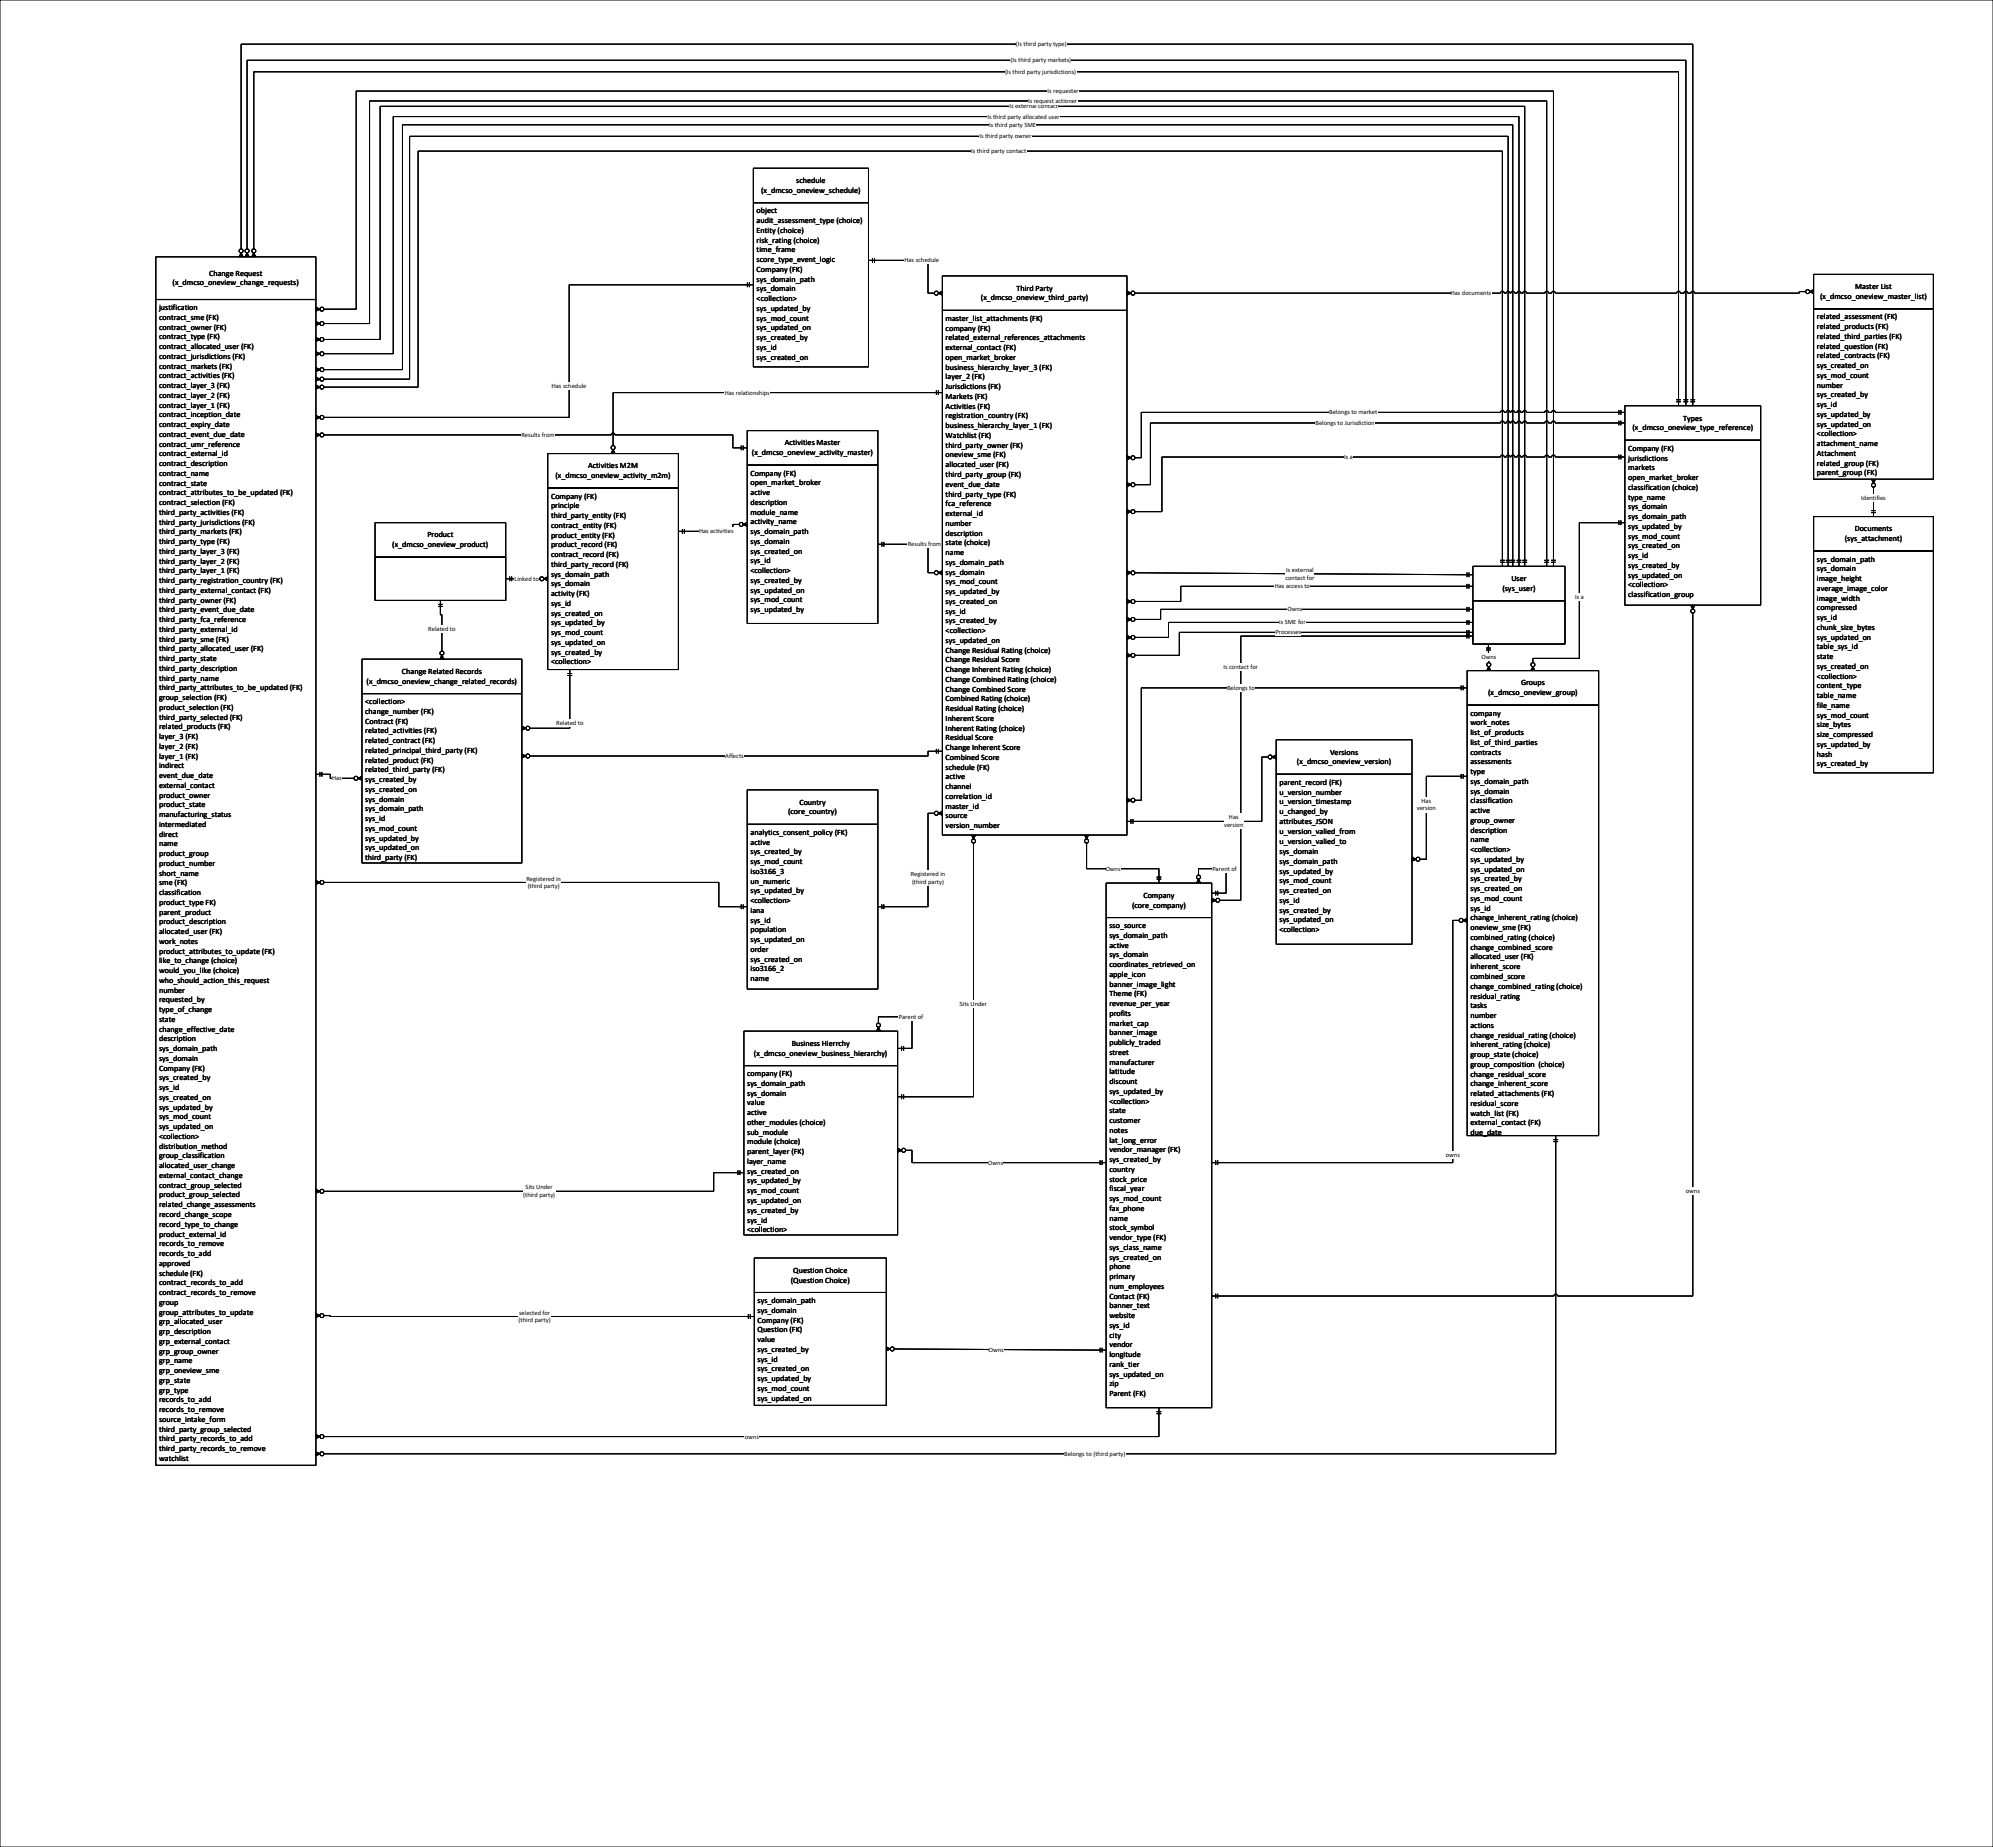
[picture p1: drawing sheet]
<svg xmlns="http://www.w3.org/2000/svg" width="866mm" height="802mm" viewBox="0 0 866 802" stroke-linecap="round" stroke-linejoin="round" font-family="sans-serif">
<defs><g id="words">
<g font-size="3.5">
<text x="330.6" y="83.7">(x_dmcso_oneview_schedule)</text>
<text x="345.8" y="79.5">schedule</text>
<text x="328.6" y="92.6">object</text>
<text x="328.6" y="96.8">audit_assessment_type (choice)</text>
<text x="328.6" y="101.1">Entity (choice)</text>
<text x="328.6" y="105.3">risk_rating (choice)</text>
<text x="328.6" y="109.5">time_frame</text>
<text x="328.6" y="113.8">score_type_event_logic</text>
<text x="90.8" y="119.7">Change Request</text>
<text x="328.6" y="118">Company (FK)</text>
<text x="75" y="123.9">(x_dmcso_oneview_change_requests)</text>
<text x="328.6" y="122.2">sys_domain_path</text>
<text x="805.8" y="125.6">Master List</text>
<text x="328.6" y="126.5">sys_domain</text>
<text x="328.6" y="130.7">&lt;collection&gt;</text>
<text x="426" y="130.5">(x_dmcso_oneview_third_party)</text>
<text x="441.5" y="126.2">Third Party</text>
<text x="790.5" y="129.8">(x_dmcso_oneview_master_list)</text>
<text x="69.1" y="134.6">justification</text>
<text x="328.6" y="134.9">sys_updated_by</text>
<text x="69.1" y="138.9">contract_sme (FK)</text>
<text x="69.1" y="143.1">contract_owner (FK)</text>
<text x="328.6" y="139.2">sys_mod_count</text>
<text x="328.6" y="143.4">sys_updated_on</text>
<text x="410.7" y="139.4">master_list_attachments (FK)</text>
<text x="410.7" y="143.6">company (FK)</text>
<text x="789.1" y="138.7">related_assessment (FK)</text>
<text x="789.1" y="142.9">related_products (FK)</text>
<text x="69.1" y="147.3">contract_type (FK)</text>
<text x="328.6" y="147.6">sys_created_by</text>
<text x="410.7" y="147.8">related_external_references_attachments</text>
<text x="789.1" y="147.1">related_third_parties (FK)</text>
<text x="69.1" y="151.6">contract_allocated_user (FK)</text>
<text x="69.1" y="155.8">contract_jurisdictions (FK)</text>
<text x="328.6" y="151.9">sys_id</text>
<text x="410.7" y="152.1">external_contact (FK)</text>
<text x="789.1" y="151.4">related_question (FK)</text>
<text x="789.1" y="155.6">related_contracts (FK)</text>
<text x="69.1" y="160">contract_markets (FK)</text>
<text x="328.6" y="156.1">sys_created_on</text>
<text x="410.7" y="156.3">open_market_broker</text>
<text x="410.7" y="160.5">business_hierarchy_layer_3 (FK)</text>
<text x="789.1" y="159.9">sys_created_on</text>
<text x="69.1" y="164.3">contract_activities (FK)</text>
<text x="410.7" y="164.8">layer_2 (FK)</text>
<text x="789.1" y="164.1">sys_mod_count</text>
<text x="69.1" y="168.5">contract_layer_3 (FK)</text>
<text x="69.1" y="172.7">contract_layer_2 (FK)</text>
<text x="410.7" y="169">Jurisdictions (FK)</text>
<text x="410.7" y="173.2">Markets (FK)</text>
<text x="789.1" y="168.3">number</text>
<text x="789.1" y="172.6">sys_created_by</text>
<text x="69.1" y="177">contract_layer_1 (FK)</text>
<text x="410.7" y="177.5">Activities (FK)</text>
<text x="789.1" y="176.8">sys_id</text>
<text x="69.1" y="181.2">contract_inception_date</text>
<text x="69.1" y="185.4">contract_expiry_date</text>
<text x="410.7" y="181.7">registration_country (FK)</text>
<text x="410.7" y="185.9">business_hierarchy_layer_1 (FK)</text>
<text x="731.1" y="182.6">Types</text>
<text x="789.1" y="181">sys_updated_by</text>
<text x="789.1" y="185.3">sys_updated_on</text>
<text x="69.1" y="189.7">contract_event_due_date</text>
<text x="410.7" y="190.2">Watchlist (FK)</text>
<text x="709" y="186.8">(x_dmcso_oneview_type_reference)</text>
<text x="789.1" y="189.5">&lt;collection&gt;</text>
<text x="69.1" y="193.9">contract_umr_reference</text>
<text x="326.6" y="197.6">(x_dmcso_oneview_activity_master)</text>
<text x="340.9" y="193.4">Activities Master</text>
<text x="410.7" y="194.4">third_party_owner (FK)</text>
<text x="707.1" y="195.7">Company (FK)</text>
<text x="789.1" y="193.7">attachment_name</text>
<text x="789.1" y="198">Attachment</text>
<text x="69.1" y="198.1">contract_external_id</text>
<text x="69.1" y="202.4">contract_description</text>
<text x="255.4" y="203.4">Activities M2M</text>
<text x="410.7" y="198.6">oneview_sme (FK)</text>
<text x="410.7" y="202.9">allocated_user (FK)</text>
<text x="707.1" y="200">jurisdictions</text>
<text x="789.1" y="202.2">related_group (FK)</text>
<text x="69.1" y="206.6">contract_name</text>
<text x="241.3" y="207.6">(x_dmcso_oneview_activity_m2m)</text>
<text x="325.9" y="206.5">Company (FK)</text>
<text x="410.7" y="207.1">third_party_group (FK)</text>
<text x="707.1" y="204.2">markets</text>
<text x="707.1" y="208.4">open_market_broker</text>
<text x="789.1" y="206.4">parent_group (FK)</text>
<text x="69.1" y="210.8">contract_state</text>
<text x="69.1" y="215.1">contract_attributes_to_be_updated (FK)</text>
<text x="325.9" y="210.8">open_market_broker</text>
<text x="325.9" y="215">active</text>
<text x="410.7" y="211.3">event_due_date</text>
<text x="410.7" y="215.6">third_party_type (FK)</text>
<text x="707.1" y="212.7">classification (choice)</text>
<text x="69.1" y="219.3">contract_selection (FK)</text>
<text x="239.3" y="216.5">Company (FK)</text>
<text x="239.3" y="220.7">principle</text>
<text x="325.9" y="219.2">description</text>
<text x="410.7" y="219.8">fca_reference</text>
<text x="707.1" y="216.9">type_name</text>
<text x="707.1" y="221.1">sys_domain</text>
<text x="69.1" y="223.6">third_party_activities (FK)</text>
<text x="69.1" y="227.8">third_party_jurisdictions (FK)</text>
<text x="239.3" y="225">third_party_entity (FK)</text>
<text x="325.9" y="223.5">module_name</text>
<text x="325.9" y="227.7">activity_name</text>
<text x="410.7" y="224">external_id</text>
<text x="707.1" y="225.4">sys_domain_path</text>
<text x="69.1" y="232">third_party_markets (FK)</text>
<text x="185.6" y="233.3">Product</text>
<text x="239.3" y="229.2">contract_entity (FK)</text>
<text x="239.3" y="233.4">product_entity (FK)</text>
<text x="325.9" y="231.9">sys_domain_path</text>
<text x="410.7" y="228.3">number</text>
<text x="410.7" y="232.5">description</text>
<text x="707.1" y="229.6">sys_updated_by</text>
<text x="707.1" y="233.8">sys_mod_count</text>
<text x="805.5" y="230.7">Documents</text>
<text x="69.1" y="236.3">third_party_type (FK)</text>
<text x="170.4" y="237.6">(x_dmcso_oneview_product)</text>
<text x="239.3" y="237.7">product_record (FK)</text>
<text x="325.9" y="236.2">sys_domain</text>
<text x="410.7" y="236.7">state (choice)</text>
<text x="707.1" y="238.1">sys_created_on</text>
<text x="801.3" y="234.9">(sys_attachment)</text>
<text x="69.1" y="240.5">third_party_layer_3 (FK)</text>
<text x="69.1" y="244.7">third_party_layer_2 (FK)</text>
<text x="239.3" y="241.9">contract_record (FK)</text>
<text x="325.9" y="240.4">sys_created_on</text>
<text x="325.9" y="244.6">sys_id</text>
<text x="410.7" y="241">name</text>
<text x="410.7" y="245.2">sys_domain_path</text>
<text x="707.1" y="242.3">sys_id</text>
<text x="789.1" y="243.8">sys_domain_path</text>
<text x="69.1" y="249">third_party_layer_1 (FK)</text>
<text x="239.3" y="246.1">third_party_record (FK)</text>
<text x="239.3" y="250.4">sys_domain_path</text>
<text x="325.9" y="248.9">&lt;collection&gt;</text>
<text x="410.7" y="249.4">sys_domain</text>
<text x="707.1" y="246.5">sys_created_by</text>
<text x="707.1" y="250.8">sys_updated_on</text>
<text x="789.1" y="248.1">sys_domain</text>
<text x="69.1" y="253.2">third_party_registration_country (FK)</text>
<text x="69.1" y="257.4">third_party_external_contact (FK)</text>
<text x="239.3" y="254.6">sys_domain</text>
<text x="325.9" y="253.1">sys_created_by</text>
<text x="325.9" y="257.3">sys_updated_on</text>
<text x="410.7" y="253.7">sys_mod_count</text>
<text x="410.7" y="257.9">sys_updated_by</text>
<text x="652.5" y="256.5">(sys_user)</text>
<text x="656.4" y="252.3">User</text>
<text x="707.1" y="255">&lt;collection&gt;</text>
<text x="789.1" y="252.3">image_height</text>
<text x="789.1" y="256.5">average_image_color</text>
<text x="69.1" y="261.7">third_party_owner (FK)</text>
<text x="239.3" y="258.8">activity (FK)</text>
<text x="239.3" y="263.1">sys_id</text>
<text x="325.9" y="261.6">sys_mod_count</text>
<text x="410.7" y="262.1">sys_created_on</text>
<text x="707.1" y="259.2">classification_group</text>
<text x="789.1" y="260.8">image_width</text>
<text x="69.1" y="265.9">third_party_event_due_date</text>
<text x="239.3" y="267.3">sys_created_on</text>
<text x="325.9" y="265.8">sys_updated_by</text>
<text x="410.7" y="266.4">sys_id</text>
<text x="789.1" y="265">compressed</text>
<text x="789.1" y="269.2">sys_id</text>
<text x="69.1" y="270.1">third_party_fca_reference</text>
<text x="69.1" y="274.4">third_party_external_id</text>
<text x="239.3" y="271.5">sys_updated_by</text>
<text x="239.3" y="275.8">sys_mod_count</text>
<text x="410.7" y="270.6">sys_created_by</text>
<text x="410.7" y="274.8">&lt;collection&gt;</text>
<text x="789.1" y="273.5">chunk_size_bytes</text>
<text x="69.1" y="278.6">third_party_sme (FK)</text>
<text x="239.3" y="280">sys_updated_on</text>
<text x="410.7" y="279.1">sys_updated_on</text>
<text x="789.1" y="277.7">sys_updated_on</text>
<text x="789.1" y="281.9">table_sys_id</text>
<text x="69.1" y="282.8">third_party_allocated_user (FK)</text>
<text x="69.1" y="287.1">third_party_state</text>
<text x="239.3" y="284.2">sys_created_by</text>
<text x="410.7" y="283.3">Change Residual Rating (choice)</text>
<text x="410.7" y="287.5">Change Residual Score</text>
<text x="789.1" y="286.2">state</text>
<text x="69.1" y="291.3">third_party_description</text>
<text x="174.6" y="292.6">Change Related Records</text>
<text x="239.3" y="288.5">&lt;collection&gt;</text>
<text x="410.7" y="291.8">Change Inherent Rating (choice)</text>
<text x="789.1" y="290.4">sys_created_on</text>
<text x="69.1" y="295.5">third_party_name</text>
<text x="69.1" y="299.8">third_party_attributes_to_be_updated (FK)</text>
<text x="159.2" y="296.8">(x_dmcso_oneview_change_related_records)</text>
<text x="410.7" y="296">Change Combined Rating (choice)</text>
<text x="660.6" y="297.6">Groups</text>
<text x="789.1" y="294.6">&lt;collection&gt;</text>
<text x="789.1" y="298.9">content_type</text>
<text x="69.1" y="304">group_selection (FK)</text>
<text x="158.6" y="305.7">&lt;collection&gt;</text>
<text x="410.7" y="300.2">Change Combined Score</text>
<text x="410.7" y="304.5">Combined Rating (choice)</text>
<text x="646.3" y="301.8">(x_dmcso_oneview_group)</text>
<text x="789.1" y="303.1">table_name</text>
<text x="69.1" y="308.2">product_selection (FK)</text>
<text x="158.6" y="310">change_number (FK)</text>
<text x="410.7" y="308.7">Residual Rating (choice)</text>
<text x="638.6" y="310.7">company</text>
<text x="789.1" y="307.3">file_name</text>
<text x="789.1" y="311.6">sys_mod_count</text>
<text x="69.1" y="312.5">third_party_selected (FK)</text>
<text x="69.1" y="316.7">related_products (FK)</text>
<text x="158.6" y="314.2">Contract (FK)</text>
<text x="410.7" y="312.9">Inherent Score</text>
<text x="410.7" y="317.2">Inherent Rating (choice)</text>
<text x="638.6" y="315">work_notes</text>
<text x="789.1" y="315.8">size_bytes</text>
<text x="69.1" y="320.9">layer_3 (FK)</text>
<text x="158.6" y="318.4">related_activities (FK)</text>
<text x="158.6" y="322.7">related_contract (FK)</text>
<text x="410.7" y="321.4">Residual Score</text>
<text x="638.6" y="319.2">list_of_products</text>
<text x="638.6" y="323.4">list_of_third_parties</text>
<text x="789.1" y="320">size_compressed</text>
<text x="69.1" y="325.2">layer_2 (FK)</text>
<text x="69.1" y="329.4">layer_1 (FK)</text>
<text x="158.6" y="326.9">related_principal_third_party (FK)</text>
<text x="410.7" y="325.6">Change Inherent Score</text>
<text x="410.7" y="329.9">Combined Score</text>
<text x="577.6" y="327.6">Versions</text>
<text x="638.6" y="327.7">contracts</text>
<text x="789.1" y="324.3">sys_updated_by</text>
<text x="789.1" y="328.5">hash</text>
<text x="69.1" y="333.6">indirect</text>
<text x="158.6" y="331.1">related_product (FK)</text>
<text x="158.6" y="335.4">related_third_party (FK)</text>
<text x="410.7" y="334.1">schedule (FK)</text>
<text x="563.3" y="331.8">(x_dmcso_oneview_version)</text>
<text x="638.6" y="331.9">assessments</text>
<text x="789.1" y="332.7">sys_created_by</text>
<text x="69.1" y="337.9">event_due_date</text>
<text x="158.6" y="339.6">sys_created_by</text>
<text x="410.7" y="338.3">active</text>
<text x="555.7" y="340.7">parent_record (FK)</text>
<text x="638.6" y="336.1">type</text>
<text x="638.6" y="340.4">sys_domain_path</text>
<text x="69.1" y="342.1">external_contact</text>
<text x="69.1" y="346.3">product_owner</text>
<text x="158.6" y="343.8">sys_created_on</text>
<text x="410.7" y="342.6">channel</text>
<text x="410.7" y="346.8">correlation_id</text>
<text x="555.7" y="345">u_version_number</text>
<text x="638.6" y="344.6">sys_domain</text>
<text x="69.1" y="350.6">product_state</text>
<text x="158.6" y="348.1">sys_domain</text>
<text x="158.6" y="352.3">sys_domain_path</text>
<text x="342.3" y="353.6">(core_country)</text>
<text x="347.2" y="349.4">Country</text>
<text x="410.7" y="351">master_id</text>
<text x="555.7" y="349.2">u_version_timestamp</text>
<text x="555.7" y="353.4">u_changed_by</text>
<text x="638.6" y="348.8">classification</text>
<text x="638.6" y="353.1">active</text>
<text x="69.1" y="354.8">manufacturing_status</text>
<text x="69.1" y="359">intermediated</text>
<text x="158.6" y="356.5">sys_id</text>
<text x="410.7" y="355.3">source</text>
<text x="410.7" y="359.5">version_number</text>
<text x="555.7" y="357.7">attributes_JSON</text>
<text x="638.6" y="357.3">group_owner</text>
<text x="69.1" y="363.3">direct</text>
<text x="158.6" y="360.8">sys_mod_count</text>
<text x="158.6" y="365">sys_updated_by</text>
<text x="325.9" y="362.5">analytics_consent_policy (FK)</text>
<text x="555.7" y="361.9">u_version_valied_from</text>
<text x="638.6" y="361.5">description</text>
<text x="638.6" y="365.8">name</text>
<text x="69.1" y="367.5">name</text>
<text x="69.1" y="371.7">product_group</text>
<text x="158.6" y="369.2">sys_updated_on</text>
<text x="325.9" y="366.7">active</text>
<text x="325.9" y="371">sys_created_by</text>
<text x="555.7" y="366.5">u_version_valied_to</text>
<text x="555.7" y="370.8">sys_domain</text>
<text x="638.6" y="370">&lt;collection&gt;</text>
<text x="69.1" y="376">product_number</text>
<text x="158.6" y="373.5">third_party (FK)</text>
<text x="325.9" y="375.2">sys_mod_count</text>
<text x="555.7" y="375">sys_domain_path</text>
<text x="638.6" y="374.2">sys_updated_by</text>
<text x="69.1" y="380.2">short_name</text>
<text x="325.9" y="379.4">iso3166_3</text>
<text x="325.9" y="383.7">un_numeric</text>
<text x="555.7" y="379.3">sys_updated_by</text>
<text x="555.7" y="383.5">sys_mod_count</text>
<text x="638.6" y="378.5">sys_updated_on</text>
<text x="638.6" y="382.7">sys_created_by</text>
<text x="69.1" y="384.4">sme (FK)</text>
<text x="69.1" y="388.7">classification</text>
<text x="325.9" y="387.9">sys_updated_by</text>
<text x="496.6" y="389.8">Company</text>
<text x="555.7" y="387.7">sys_created_on</text>
<text x="638.6" y="386.9">sys_created_on</text>
<text x="69.1" y="392.9">product_type FK)</text>
<text x="325.9" y="392.1">&lt;collection&gt;</text>
<text x="491.7" y="394.1">(core_company)</text>
<text x="555.7" y="392">sys_id</text>
<text x="638.6" y="391.2">sys_mod_count</text>
<text x="638.6" y="395.4">sys_id</text>
<text x="69.1" y="397.1">parent_product</text>
<text x="69.1" y="401.4">product_description</text>
<text x="325.9" y="396.4">iana</text>
<text x="325.9" y="400.6">sys_id</text>
<text x="555.7" y="396.2">sys_created_by</text>
<text x="555.7" y="400.4">sys_updated_on</text>
<text x="638.6" y="399.6">change_inherent_rating (choice)</text>
<text x="69.1" y="405.6">allocated_user (FK)</text>
<text x="325.9" y="404.8">population</text>
<text x="481.8" y="403">sso_source</text>
<text x="481.8" y="407.2">sys_domain_path</text>
<text x="555.7" y="404.7">&lt;collection&gt;</text>
<text x="638.6" y="403.9">oneview_sme (FK)</text>
<text x="69.1" y="409.8">work_notes</text>
<text x="325.9" y="409.1">sys_updated_on</text>
<text x="325.9" y="413.3">order</text>
<text x="481.8" y="411.4">active</text>
<text x="638.6" y="408.1">combined_rating (choice)</text>
<text x="638.6" y="412.3">change_combined_score</text>
<text x="69.1" y="414.1">product_attributes_to_update (FK)</text>
<text x="69.1" y="418.3">like_to_change (choice)</text>
<text x="325.9" y="417.5">sys_created_on</text>
<text x="481.8" y="415.7">sys_domain</text>
<text x="481.8" y="419.9">coordinates_retrieved_on</text>
<text x="638.6" y="416.6">allocated_user (FK)</text>
<text x="69.1" y="422.5">would_you_like (choice)</text>
<text x="325.9" y="421.8">iso3166_2</text>
<text x="325.9" y="426">name</text>
<text x="481.8" y="424.1">apple_icon</text>
<text x="638.6" y="420.8">inherent_score</text>
<text x="638.6" y="425">combined_score</text>
<text x="69.1" y="426.8">who_should_action_this_request</text>
<text x="69.1" y="431">number</text>
<text x="481.8" y="428.4">banner_image_light</text>
<text x="638.6" y="429.3">change_combined_rating (choice)</text>
<text x="69.1" y="435.2">requested_by</text>
<text x="481.8" y="432.6">Theme (FK)</text>
<text x="481.8" y="436.8">revenue_per_year</text>
<text x="638.6" y="433.5">residual_rating</text>
<text x="638.6" y="437.7">tasks</text>
<text x="69.1" y="439.5">type_of_change</text>
<text x="69.1" y="443.7">state</text>
<text x="481.8" y="441.1">profits</text>
<text x="638.6" y="442">number</text>
<text x="69.1" y="447.9">change_effective_date</text>
<text x="481.8" y="445.3">market_cap</text>
<text x="481.8" y="449.5">banner_image</text>
<text x="638.6" y="446.2">actions</text>
<text x="69.1" y="452.2">description</text>
<text x="343.8" y="454.1">Business Hierrchy</text>
<text x="481.8" y="453.8">publicly_traded</text>
<text x="638.6" y="450.4">change_residual_rating (choice)</text>
<text x="638.6" y="454.7">inherent_rating (choice)</text>
<text x="69.1" y="456.4">sys_domain_path</text>
<text x="69.1" y="460.6">sys_domain</text>
<text x="327.5" y="458.4">(x_dmcso_oneview_business_hierarchy)</text>
<text x="481.8" y="458">street</text>
<text x="638.6" y="458.9">group_state (choice)</text>
<text x="69.1" y="464.9">Company (FK)</text>
<text x="324.5" y="467.3">company (FK)</text>
<text x="481.8" y="462.2">manufacturer</text>
<text x="481.8" y="466.5">latitude</text>
<text x="638.6" y="463.1">group_composition (choice)</text>
<text x="638.6" y="467.4">change_residual_score</text>
<text x="69.1" y="469.1">sys_created_by</text>
<text x="69.1" y="473.3">sys_id</text>
<text x="324.5" y="471.5">sys_domain_path</text>
<text x="481.8" y="470.7">discount</text>
<text x="638.6" y="471.6">change_inherent_score</text>
<text x="69.1" y="477.6">sys_created_on</text>
<text x="324.5" y="475.7">sys_domain</text>
<text x="324.5" y="480">value</text>
<text x="481.8" y="474.9">sys_updated_by</text>
<text x="481.8" y="479.2">&lt;collection&gt;</text>
<text x="638.6" y="475.8">related_attachments (FK)</text>
<text x="69.1" y="481.8">sys_updated_by</text>
<text x="324.5" y="484.2">active</text>
<text x="481.8" y="483.4">state</text>
<text x="638.6" y="480.1">residual_score</text>
<text x="638.6" y="484.3">watch_list (FK)</text>
<text x="69.1" y="486">sys_mod_count</text>
<text x="69.1" y="490.3">sys_updated_on</text>
<text x="324.5" y="488.4">other_modules (choice)</text>
<text x="481.8" y="487.6">customer</text>
<text x="481.8" y="491.9">notes</text>
<text x="638.6" y="488.5">external_contact (FK)</text>
<text x="69.1" y="494.5">&lt;collection&gt;</text>
<text x="324.5" y="492.7">sub_module</text>
<text x="324.5" y="496.9">module (choice)</text>
<text x="481.8" y="496.1">lat_long_error</text>
<text x="638.6" y="492.8">due_date</text>
<text x="69.1" y="498.7">distribution_method</text>
<text x="69.1" y="503">group_classification</text>
<text x="324.5" y="501.1">parent_layer (FK)</text>
<text x="481.8" y="500.3">vendor_manager (FK)</text>
<text x="69.1" y="507.2">allocated_user_change</text>
<text x="324.5" y="505.4">layer_name</text>
<text x="324.5" y="509.6">sys_created_on</text>
<text x="481.8" y="504.6">sys_created_by</text>
<text x="481.8" y="508.8">country</text>
<text x="69.1" y="511.4">external_contact_change</text>
<text x="69.1" y="515.7">contract_group_selected</text>
<text x="324.5" y="513.8">sys_updated_by</text>
<text x="481.8" y="513">stock_price</text>
<text x="69.1" y="519.9">product_group_selected</text>
<text x="324.5" y="518.1">sys_mod_count</text>
<text x="481.8" y="517.3">fiscal_year</text>
<text x="481.8" y="521.5">sys_mod_count</text>
<text x="69.1" y="524.1">related_change_assessments</text>
<text x="324.5" y="522.3">sys_updated_on</text>
<text x="324.5" y="526.5">sys_created_by</text>
<text x="481.8" y="525.7">fax_phone</text>
<text x="69.1" y="528.4">record_change_scope</text>
<text x="69.1" y="532.6">record_type_to_change</text>
<text x="324.5" y="530.8">sys_id</text>
<text x="481.8" y="530">name</text>
<text x="69.1" y="536.8">product_external_id</text>
<text x="324.5" y="535">&lt;collection&gt;</text>
<text x="481.8" y="534.2">stock_symbol</text>
<text x="481.8" y="538.4">vendor_type (FK)</text>
<text x="69.1" y="541.1">records_to_remove</text>
<text x="69.1" y="545.3">records_to_add</text>
<text x="481.8" y="542.7">sys_class_name</text>
<text x="69.1" y="549.5">approved</text>
<text x="481.8" y="546.9">sys_created_on</text>
<text x="481.8" y="551.1">phone</text>
<text x="69.1" y="553.8">schedule (FK)</text>
<text x="343.5" y="556.9">(Question Choice)</text>
<text x="344.5" y="552.6">Question Choice</text>
<text x="481.8" y="555.4">primary</text>
<text x="69.1" y="558">contract_records_to_add</text>
<text x="69.1" y="562.2">contract_records_to_remove</text>
<text x="481.8" y="559.6">num_employees</text>
<text x="481.8" y="563.8">Contact (FK)</text>
<text x="69.1" y="566.5">group</text>
<text x="329" y="565.7">sys_domain_path</text>
<text x="329" y="570">sys_domain</text>
<text x="481.8" y="568.1">banner_text</text>
<text x="69.1" y="570.7">group_attributes_to_update</text>
<text x="69.1" y="574.9">grp_allocated_user</text>
<text x="329" y="574.2">Company (FK)</text>
<text x="481.8" y="572.3">website</text>
<text x="69.1" y="579.2">grp_description</text>
<text x="329" y="578.4">Question (FK)</text>
<text x="481.8" y="576.5">sys_id</text>
<text x="481.8" y="580.8">city</text>
<text x="69.1" y="583.4">grp_external_contact</text>
<text x="69.1" y="587.6">grp_group_owner</text>
<text x="329" y="582.7">value</text>
<text x="329" y="586.9">sys_created_by</text>
<text x="481.8" y="585">vendor</text>
<text x="69.1" y="591.9">grp_name</text>
<text x="329" y="591.1">sys_id</text>
<text x="481.8" y="589.2">longitude</text>
<text x="481.8" y="593.5">rank_tier</text>
<text x="69.1" y="596.1">grp_oneview_sme</text>
<text x="329" y="595.4">sys_created_on</text>
<text x="329" y="599.6">sys_updated_by</text>
<text x="481.8" y="597.7">sys_updated_on</text>
<text x="69.1" y="600.3">grp_state</text>
<text x="69.1" y="604.6">grp_type</text>
<text x="329" y="603.8">sys_mod_count</text>
<text x="481.8" y="601.9">zip</text>
<text x="69.1" y="608.8">records_to_add</text>
<text x="329" y="608.1">sys_updated_on</text>
<text x="481.8" y="606.2">Parent (FK)</text>
<text x="69.1" y="613">records_to_remove</text>
<text x="69.1" y="617.3">source_intake_form</text>
<text x="69.1" y="621.5">third_party_group_selected</text>
<text x="69.1" y="625.7">third_party_records_to_add</text>
<text x="69.1" y="630">third_party_records_to_remove</text>
<text x="69.1" y="634.2">watchlist</text>
</g>
<g font-size="2.8">
<text x="441.2" y="20">(Is third party type)</text>
<text x="438.9" y="27">(Is third party markets)</text>
<text x="436.5" y="32">(Is third party jurisdictions)</text>
<text x="454.9" y="40.4">Is requester</text>
<text x="438.4" y="47">Is external contact</text>
<text x="446.5" y="44.7">Is request actioner</text>
<text x="428.9" y="51.5">Is third party allocated user</text>
<text x="429.6" y="55">Is third party SME</text>
<text x="425.4" y="60">Is third party owner</text>
<text x="421.8" y="66.5">Is third party contact</text>
<text x="392.9" y="113.9">Has schedule</text>
<text x="630.1" y="128.1">Has documents</text>
<text x="239.7" y="168.3">Has schedule</text>
<text x="314.7" y="171.3">Has relationships</text>
<text x="577.3" y="179.9">Belongs to market</text>
<text x="571.4" y="184.5">Belongs to Jurisdiction</text>
<text x="226.5" y="189.7">Results from</text>
<text x="583.8" y="199.3">Is a</text>
<text x="808.4" y="217">Identifies</text>
<text x="303.6" y="231.5">Has activities</text>
<text x="394.3" y="237.2">Results from</text>
<text x="558.3" y="251.6">contact for</text>
<text x="558.7" y="248.3">Is external</text>
<text x="223.5" y="252.1">Linked to</text>
<text x="553.7" y="255.4">Has access to</text>
<text x="684.1" y="260.1">Is a</text>
<text x="559.2" y="265.4">Owns</text>
<text x="186" y="274">Related to</text>
<text x="554" y="275.4">Processes</text>
<text x="555.6" y="271.1">is SME for</text>
<text x="643.4" y="286.2">Owns</text>
<text x="531.4" y="290.3">Is contact for</text>
<text x="532.9" y="299.5">Belongs to</text>
<text x="241.6" y="314.7">Related to</text>
<text x="315" y="329.1">Affects</text>
<text x="144.2" y="338.8">Has</text>
<text x="615.3" y="351.8">version</text>
<text x="617.4" y="348.5">Has</text>
<text x="531.7" y="359.2">version</text>
<text x="533.7" y="355.8">Has</text>
<text x="228.6" y="382.3">Registered in</text>
<text x="395.6" y="380.3">Registered in</text>
<text x="396.1" y="383.7">(third party)</text>
<text x="480.2" y="378">Owns</text>
<text x="526.5" y="378">Parent of</text>
<text x="229.2" y="385.7">(third party)</text>
<text x="416.9" y="436.7">Sits Under</text>
<text x="390.4" y="442.3">Parent of</text>
<text x="628" y="502.3">owns</text>
<text x="429.2" y="505.6">Owns</text>
<text x="227.2" y="519.8">(third party)</text>
<text x="228.3" y="516.4">Sits Under</text>
<text x="732.2" y="518">owns</text>
<text x="225.2" y="574.1">(third party)</text>
<text x="225.4" y="570.7">selected for</text>
<text x="429.4" y="586.8">Owns</text>
<text x="323.5" y="624.6">owns</text>
<text x="462.2" y="632">Belongs to (third party)</text>
</g>
</g></defs>
<g fill="none" stroke="#000" stroke-width=".43">
<path d="M0 0h865.6v801.9h-865.6zM381.5 444.2v-2.8h14.6v13.8h-6.2M381.5 445.9v1.8M381.5 445.9l.9 1.8M381.5 445.9l-.9 1.8M391.6 454.3v1.7M392.5 454.3v1.7"/>
<circle cx="381.5" cy="445.1" r=".86"/>
</g>
<path d="M390.3 439.7h10.7v3.4h-10.7z" fill-rule="evenodd" fill="#fff"/>
<g fill="none" stroke="#000" stroke-width=".43">
<path d="M381.5 444.2v-2.8h14.6v13.8h-6.2M381.5 445.9v1.8M381.5 445.9l.9 1.8M381.5 445.9l-.9 1.8M391.6 454.3v1.7M392.5 454.3v1.7"/>
<circle cx="381.5" cy="445.1" r=".86"/>
</g>
<path d="M390.3 439.7h10.7v3.4h-10.7z" fill-rule="evenodd" fill="#fff"/>
<g fill="none" stroke="#000" stroke-width=".43">
<path d="M812.8 208l.9 1.8M813.7 208v1.8M813.7 211.5v12.8M814.6 208l-.9 1.8M812.8 221.7h1.8M812.8 222.5h1.8M639.7 245.8h40v15h-40zM639.7 260.8h40v18.8h-40z"/>
<circle cx="813.7" cy="210.6" r=".87"/>
</g>
<path d="M808.3 214.5h10.7v3.4h-10.7z" fill-rule="evenodd" fill="#fff"/>
<g fill="none" stroke="#000" stroke-width=".43">
<path d="M812.8 208l.9 1.8M813.7 208v1.8M813.7 211.5v12.8M814.6 208l-.9 1.8M812.8 221.7h1.8M812.8 222.5h1.8"/>
<circle cx="813.7" cy="210.6" r=".87"/>
</g>
<path d="M808.3 214.5h10.7v3.4h-10.7z" fill-rule="evenodd" fill="#fff"/>
<g fill="none" stroke="#000" stroke-width=".43">
<path d="M703.1 226.1v1.7M704 226.1v1.7M705.7 226.9h-19.8v58.9h-20.1v1.9M665.8 289.4v1.8M665.8 289.4l.8 1.8M665.8 289.4l-.9 1.8"/>
<circle cx="665.8" cy="288.6" r=".87"/>
</g>
<path d="M684 257.5h3.8v3.4h-3.8z" fill-rule="evenodd" fill="#fff"/>
<g fill="none" stroke="#000" stroke-width=".43">
<path d="M703.1 226.1v1.7M704 226.1v1.7M705.7 226.9h-19.8v58.9h-20.1v1.9M665.8 289.4v1.8M665.8 289.4l.8 1.8M665.8 289.4l-.9 1.8"/>
<circle cx="665.8" cy="288.6" r=".87"/>
</g>
<path d="M684 257.5h3.8v3.4h-3.8z" fill-rule="evenodd" fill="#fff"/>
<g fill="none" stroke="#000" stroke-width=".43">
<path d="M633.7 399.6h-2.7v105.2h-104.7M635.5 399.6h1.7M635.5 399.6l1.7 .8M637.2 398.7l-1.7 .9M528 503.9v1.7M528.9 503.9v1.7"/>
<circle cx="634.6" cy="399.6" r=".87"/>
</g>
<path d="M627.9 499.7h6.1v3.4h-6.1z" fill-rule="evenodd" fill="#fff"/>
<g fill="none" stroke="#000" stroke-width=".43">
<path d="M633.7 399.6h-2.7v105.2h-104.7M635.5 399.6h1.7M635.5 399.6l1.7 .8M637.2 398.7l-1.7 .9M528 503.9v1.7M528.9 503.9v1.7"/>
<circle cx="634.6" cy="399.6" r=".87"/>
</g>
<path d="M627.9 499.7h6.1v3.4h-6.1z" fill-rule="evenodd" fill="#fff"/>
<g fill="none" stroke="#000" stroke-width=".43">
<path d="M646.5 279.6l.1 8.1M645.6 282.2h1.7M645.6 281.3h1.7M646.6 289.4v1.8M646.6 289.4l.9 1.8M646.6 289.4l-.9 1.8"/>
<circle cx="646.6" cy="288.6" r=".87"/>
</g>
<path d="M643.4 283.6h6.4v3.4h-6.4z" fill-rule="evenodd" fill="#fff"/>
<g fill="none" stroke="#000" stroke-width=".43">
<path d="M646.5 279.6l.1 8.1M645.6 282.2h1.7M645.6 281.3h1.7M646.6 289.4v1.8M646.6 289.4l.9 1.8M646.6 289.4l-.9 1.8"/>
<circle cx="646.6" cy="288.6" r=".87"/>
</g>
<path d="M643.4 283.6h6.4v3.4h-6.4z" fill-rule="evenodd" fill="#fff"/>
<g fill="none" stroke="#000" stroke-width=".43">
<path d="M734.3 262.7l.9 1.8M735.2 266.2v296.5h-58.7a.83 .83 0 0 0-.8-.9 .83 .83 0 0 0-.9 .9h-148.5M735.2 262.7v1.8M736.1 262.7l-.9 1.8M323.1 447.7h66.8v14.9h-66.8zM323.1 462.6h66.8v73.6h-66.8zM528 561.8v1.7M528.9 561.8v1.7"/>
<circle cx="735.2" cy="265.3" r=".86"/>
</g>
<path d="M732.2 515.5h6v3.4h-6z" fill-rule="evenodd" fill="#fff"/>
<g fill="none" stroke="#000" stroke-width=".43">
<path d="M734.3 262.7l.9 1.8M735.2 266.2v296.5h-58.7a.83 .83 0 0 0-.8-.9 .83 .83 0 0 0-.9 .9h-148.5M735.2 262.7v1.8M736.1 262.7l-.9 1.8M528 561.8v1.7M528.9 561.8v1.7"/>
<circle cx="735.2" cy="265.3" r=".86"/>
</g>
<path d="M732.2 515.5h6v3.4h-6z" fill-rule="evenodd" fill="#fff"/>
<g fill="none" stroke="#000" stroke-width=".43">
<path d="M137.2 188.8h1.7M137.2 188l1.7 .8M138.9 188.8l-1.7 .9M140.7 188.8h124.7a.83 .83 0 0 1 .9-.8 .83 .83 0 0 1 .8 .8h51.2v5.6h6.2M321.9 193.6v1.7M322.8 193.6v1.7"/>
<circle cx="139.8" cy="188.8" r=".86"/>
</g>
<path d="M226.4 187.1h14.5v3.4h-14.5z" fill-rule="evenodd" fill="#fff"/>
<g fill="none" stroke="#000" stroke-width=".43">
<path d="M137.2 188.8h1.7M137.2 188l1.7 .8M138.9 188.8l-1.7 .9M140.7 188.8h124.7a.83 .83 0 0 1 .9-.8 .83 .83 0 0 1 .8 .8h51.2v5.6h6.2M321.9 193.6v1.7M322.8 193.6v1.7"/>
<circle cx="139.8" cy="188.8" r=".86"/>
</g>
<path d="M226.4 187.1h14.5v3.4h-14.5z" fill-rule="evenodd" fill="#fff"/>
<g fill="none" stroke="#000" stroke-width=".43">
<path d="M110.2 108v-76.8h618.8v145M110.2 109.8v1.7M110.2 109.8l.9 1.7M110.2 109.8l-.8 1.7M728.1 173.6h1.8M728.1 174.4h1.8"/>
<circle cx="110.2" cy="108.9" r=".87"/>
</g>
<path d="M436.5 29.5h30.9v3.4h-30.9z" fill-rule="evenodd" fill="#fff"/>
<g fill="none" stroke="#000" stroke-width=".43">
<path d="M110.2 108v-76.8h618.8v145M110.2 109.8v1.7M110.2 109.8l.9 1.7M110.2 109.8l-.8 1.7M728.1 173.6h1.8M728.1 174.4h1.8"/>
<circle cx="110.2" cy="108.9" r=".87"/>
</g>
<path d="M436.5 29.5h30.9v3.4h-30.9z" fill-rule="evenodd" fill="#fff"/>
<g fill="none" stroke="#000" stroke-width=".43">
<path d="M107.3 108v-81.8h624.9v150M107.3 109.8v1.7M107.3 109.8l.9 1.7M107.3 109.8l-.9 1.7M731.3 173.6h1.8M731.3 174.4h1.8"/>
<circle cx="107.3" cy="108.9" r=".87"/>
</g>
<path d="M438.9 24.5h26.4v3.4h-26.4z" fill-rule="evenodd" fill="#fff"/>
<g fill="none" stroke="#000" stroke-width=".43">
<path d="M107.3 108v-81.8h624.9v150M107.3 109.8v1.7M107.3 109.8l.9 1.7M107.3 109.8l-.9 1.7M731.3 173.6h1.8M731.3 174.4h1.8"/>
<circle cx="107.3" cy="108.9" r=".87"/>
</g>
<path d="M438.9 24.5h26.4v3.4h-26.4z" fill-rule="evenodd" fill="#fff"/>
<g fill="none" stroke="#000" stroke-width=".43">
<path d="M104.7 108v-88.8h630.5v157M104.7 109.8v1.7M104.7 109.8l.9 1.7M104.7 109.8l-.8 1.7M734.3 173.6h1.8M734.3 174.4h1.8"/>
<circle cx="104.7" cy="108.9" r=".87"/>
</g>
<path d="M441.2 17.5h22.1v3.4h-22.1z" fill-rule="evenodd" fill="#fff"/>
<g fill="none" stroke="#000" stroke-width=".43">
<path d="M104.7 108v-88.8h630.5v157M104.7 109.8v1.7M104.7 109.8l.9 1.7M104.7 109.8l-.8 1.7M734.3 173.6h1.8M734.3 174.4h1.8"/>
<circle cx="104.7" cy="108.9" r=".87"/>
</g>
<path d="M441.2 17.5h22.1v3.4h-22.1z" fill-rule="evenodd" fill="#fff"/>
<g fill="none" stroke="#000" stroke-width=".43">
<path d="M137.2 517.2h1.7M137.2 516.3l1.7 .9M138.9 517.2l-1.7 .9M320.5 508.3v1.7M321.4 508.3v1.7M323.1 509.1h-13.1v8.1h-169.3"/>
<circle cx="139.8" cy="517.2" r=".87"/>
</g>
<path d="M227.2 513.8h14v6.8h-14z" fill-rule="evenodd" fill="#fff"/>
<g fill="none" stroke="#000" stroke-width=".43">
<path d="M137.2 517.2h1.7M137.2 516.3l1.7 .9M138.9 517.2l-1.7 .9M320.5 508.3v1.7M321.4 508.3v1.7M323.1 509.1h-13.1v8.1h-169.3"/>
<circle cx="139.8" cy="517.2" r=".87"/>
</g>
<path d="M227.2 513.8h14v6.8h-14z" fill-rule="evenodd" fill="#fff"/>
<g fill="none" stroke="#000" stroke-width=".43">
<path d="M137.2 383.1h1.7M137.2 382.2l1.7 .9M138.9 383.1l-1.7 .9M140.7 383.1h171.5v10.6h12.3M321.9 392.8v1.7M322.8 392.8v1.7"/>
<circle cx="139.8" cy="383.1" r=".86"/>
</g>
<path d="M228.6 379.7h15v6.8h-15z" fill-rule="evenodd" fill="#fff"/>
<g fill="none" stroke="#000" stroke-width=".43">
<path d="M137.2 383.1h1.7M137.2 382.2l1.7 .9M138.9 383.1l-1.7 .9M140.7 383.1h171.5v10.6h12.3M321.9 392.8v1.7M322.8 392.8v1.7"/>
<circle cx="139.8" cy="383.1" r=".86"/>
</g>
<path d="M228.6 379.7h15v6.8h-15z" fill-rule="evenodd" fill="#fff"/>
<g fill="none" stroke="#000" stroke-width=".43">
<path d="M137.2 168.1h1.7M137.2 167.2l1.7 .9M138.9 168.1l-1.7 .8M140.7 168.1h40.9v-102.5h470.9v180.2M651.6 243.3h1.8M651.6 244.1h1.8"/>
<circle cx="139.8" cy="168.1" r=".86"/>
</g>
<path d="M421.8 63.9h23.9v3.4h-23.9z" fill-rule="evenodd" fill="#fff"/>
<g fill="none" stroke="#000" stroke-width=".43">
<path d="M137.2 168.1h1.7M137.2 167.2l1.7 .9M138.9 168.1l-1.7 .8M140.7 168.1h40.9v-102.5h470.9v180.2M651.6 243.3h1.8M651.6 244.1h1.8"/>
<circle cx="139.8" cy="168.1" r=".86"/>
</g>
<path d="M421.8 63.9h23.9v3.4h-23.9z" fill-rule="evenodd" fill="#fff"/>
<g fill="none" stroke="#000" stroke-width=".43">
<path d="M137.2 164.6h1.7M137.2 163.8l1.7 .8M138.9 164.6l-1.7 .9M140.7 164.6h37.2v-105.4h477.1v186.6M654.1 243.3h1.8M654.1 244.1h1.8"/>
<circle cx="139.8" cy="164.6" r=".86"/>
</g>
<path d="M425.4 57.5h22.7v3.4h-22.7z" fill-rule="evenodd" fill="#fff"/>
<g fill="none" stroke="#000" stroke-width=".43">
<path d="M137.2 164.6h1.7M137.2 163.8l1.7 .8M138.9 164.6l-1.7 .9M140.7 164.6h37.2v-105.4h477.1v186.6M654.1 243.3h1.8M654.1 244.1h1.8"/>
<circle cx="139.8" cy="164.6" r=".86"/>
</g>
<path d="M425.4 57.5h22.7v3.4h-22.7z" fill-rule="evenodd" fill="#fff"/>
<g fill="none" stroke="#000" stroke-width=".43">
<path d="M137.2 159.6l1.7 .9M137.2 160.5h1.7M138.9 160.5l-1.7 .8M140.7 160.5h34.1v-106.3h482.2v191.6M656.1 243.3h1.8M656.1 244.1h1.8"/>
<circle cx="139.8" cy="160.5" r=".86"/>
</g>
<path d="M429.6 52.5h20.4v3.4h-20.4z" fill-rule="evenodd" fill="#fff"/>
<g fill="none" stroke="#000" stroke-width=".43">
<path d="M137.2 159.6l1.7 .9M137.2 160.5h1.7M138.9 160.5l-1.7 .8M140.7 160.5h34.1v-106.3h482.2v191.6M656.1 243.3h1.8M656.1 244.1h1.8"/>
<circle cx="139.8" cy="160.5" r=".86"/>
</g>
<path d="M429.6 52.5h20.4v3.4h-20.4z" fill-rule="evenodd" fill="#fff"/>
<g fill="none" stroke="#000" stroke-width=".43">
<path d="M137.2 153.6h1.7M137.2 152.7l1.7 .9M138.9 153.6l-1.7 .8M140.7 153.6h30.1v-103h488.9v195.2M658.8 243.3h1.8M658.8 244.1h1.8"/>
<circle cx="139.8" cy="153.6" r=".87"/>
</g>
<path d="M428.9 48.9h31.4v3.4h-31.4z" fill-rule="evenodd" fill="#fff"/>
<g fill="none" stroke="#000" stroke-width=".43">
<path d="M137.2 153.6h1.7M137.2 152.7l1.7 .9M138.9 153.6l-1.7 .8M140.7 153.6h30.1v-103h488.9v195.2M658.8 243.3h1.8M658.8 244.1h1.8"/>
<circle cx="139.8" cy="153.6" r=".87"/>
</g>
<path d="M428.9 48.9h31.4v3.4h-31.4z" fill-rule="evenodd" fill="#fff"/>
<g fill="none" stroke="#000" stroke-width=".43">
<path d="M137.2 571.2h1.7M137.2 570.3l1.7 .9M138.9 571.2l-1.7 .8M140.7 571.2h2.7v.4h184.2M325 570.7v1.7M325.9 570.7v1.7"/>
<circle cx="139.8" cy="571.2" r=".87"/>
</g>
<path d="M225.2 568.2h14v6.8h-14z" fill-rule="evenodd" fill="#fff"/>
<g fill="none" stroke="#000" stroke-width=".43">
<path d="M137.2 571.2h1.7M137.2 570.3l1.7 .9M138.9 571.2l-1.7 .8M140.7 571.2h2.7v.4h184.2M325 570.7v1.7M325.9 570.7v1.7"/>
<circle cx="139.8" cy="571.2" r=".87"/>
</g>
<path d="M225.2 568.2h14v6.8h-14z" fill-rule="evenodd" fill="#fff"/>
<g fill="none" stroke="#000" stroke-width=".43">
<path d="M674.8 495.6h1.7M674.8 494.8h1.7M675.7 493v138.2h-535M137.2 631.2h1.7M137.2 630.3l1.7 .9M138.9 631.2l-1.7 .8"/>
<circle cx="139.8" cy="631.2" r=".87"/>
</g>
<path d="M462.2 629.5h26.6v3.4h-26.6z" fill-rule="evenodd" fill="#fff"/>
<g fill="none" stroke="#000" stroke-width=".43">
<path d="M674.8 495.6h1.7M674.8 494.8h1.7M675.7 493v138.2h-535M137.2 631.2h1.7M137.2 630.3l1.7 .9M138.9 631.2l-1.7 .8"/>
<circle cx="139.8" cy="631.2" r=".87"/>
</g>
<path d="M462.2 629.5h26.6v3.4h-26.6z" fill-rule="evenodd" fill="#fff"/>
<g fill="none" stroke="#000" stroke-width=".43">
<path d="M137.2 147.4h1.7M137.2 146.5l1.7 .9M138.9 147.4l-1.7 .8M140.7 147.4h24.4v-101.2h497.1v199.6M661.3 243.3h1.8M661.3 244.1h1.8"/>
<circle cx="139.8" cy="147.4" r=".87"/>
</g>
<path d="M438.4 44.5h21.1v3.4h-21.1z" fill-rule="evenodd" fill="#fff"/>
<g fill="none" stroke="#000" stroke-width=".43">
<path d="M137.2 147.4h1.7M137.2 146.5l1.7 .9M138.9 147.4l-1.7 .8M140.7 147.4h24.4v-101.2h497.1v199.6M661.3 243.3h1.8M661.3 244.1h1.8"/>
<circle cx="139.8" cy="147.4" r=".87"/>
</g>
<path d="M438.4 44.5h21.1v3.4h-21.1z" fill-rule="evenodd" fill="#fff"/>
<g fill="none" stroke="#000" stroke-width=".43">
<path d="M137.2 139.6l1.7 .9M137.2 140.5h1.7M138.9 140.5l-1.7 .8M140.7 140.5h19.8v-96.7h511.3v202M670.9 243.3h1.7M670.9 244.1h1.7"/>
<circle cx="139.8" cy="140.5" r=".87"/>
</g>
<path d="M446.5 42.1h21.4v3.4h-21.4z" fill-rule="evenodd" fill="#fff"/>
<g fill="none" stroke="#000" stroke-width=".43">
<path d="M137.2 139.6l1.7 .9M137.2 140.5h1.7M138.9 140.5l-1.7 .8M140.7 140.5h19.8v-96.7h511.3v202M670.9 243.3h1.7M670.9 244.1h1.7"/>
<circle cx="139.8" cy="140.5" r=".87"/>
</g>
<path d="M446.5 42.1h21.4v3.4h-21.4z" fill-rule="evenodd" fill="#fff"/>
<g fill="none" stroke="#000" stroke-width=".43">
<path d="M137.2 134.2h1.7M137.2 133.4l1.7 .8M138.9 134.2l-1.7 .9M140.7 134.2h14v-94.7h520v206.3M673.8 243.3h1.8M673.8 244.1h1.8"/>
<circle cx="139.8" cy="134.2" r=".87"/>
</g>
<path d="M454.9 37.8h13.7v3.4h-13.7z" fill-rule="evenodd" fill="#fff"/>
<g fill="none" stroke="#000" stroke-width=".43">
<path d="M137.2 134.2h1.7M137.2 133.4l1.7 .8M138.9 134.2l-1.7 .9M140.7 134.2h14v-94.7h520v206.3M673.8 243.3h1.8M673.8 244.1h1.8"/>
<circle cx="139.8" cy="134.2" r=".87"/>
</g>
<path d="M454.9 37.8h13.7v3.4h-13.7z" fill-rule="evenodd" fill="#fff"/>
<g fill="none" stroke="#000" stroke-width=".43">
<path d="M502.5 613.8h1.7M502.5 612.9h1.7M503.3 611.2v12.5h-362.6M137.2 623.7h1.7M137.2 622.8l1.7 .9M138.9 623.7l-1.7 .8"/>
<circle cx="139.8" cy="623.7" r=".87"/>
</g>
<path d="M323.5 622h6.1v3.4h-6.1z" fill-rule="evenodd" fill="#fff"/>
<g fill="none" stroke="#000" stroke-width=".43">
<path d="M502.5 613.8h1.7M502.5 612.9h1.7M503.3 611.2v12.5h-362.6M137.2 623.7h1.7M137.2 622.8l1.7 .9M138.9 623.7l-1.7 .8"/>
<circle cx="139.8" cy="623.7" r=".87"/>
</g>
<path d="M323.5 622h6.1v3.4h-6.1z" fill-rule="evenodd" fill="#fff"/>
<g fill="none" stroke="#000" stroke-width=".43">
<path d="M637.1 275.3v1.7M638 275.3v1.7M639.7 276.2h-100.8v114.7h-9.2M480.4 398.4h45.9v212.8h-45.9zM480.4 383.4h45.9v15h-45.9zM526.3 390.9h1.7M526.3 390l1.7 .9M528 390.9l-1.7 .8"/>
<circle cx="528.9" cy="390.9" r=".87"/>
</g>
<path d="M531.4 287.7h15v3.4h-15z" fill-rule="evenodd" fill="#fff"/>
<g fill="none" stroke="#000" stroke-width=".43">
<path d="M637.1 275.3v1.7M638 275.3v1.7M639.7 276.2h-100.8v114.7h-9.2M526.3 390.9h1.7M526.3 390l1.7 .9M528 390.9l-1.7 .8"/>
<circle cx="528.9" cy="390.9" r=".87"/>
</g>
<path d="M531.4 287.7h15v3.4h-15z" fill-rule="evenodd" fill="#fff"/>
<g fill="none" stroke="#000" stroke-width=".43">
<path d="M520.5 379.9v-2.7h12v10.6h-6.2M520.5 381.7v1.7M520.5 381.7l.9 1.7M520.5 381.7l-.8 1.7M528 386.9v1.7M528.9 386.9v1.7"/>
<circle cx="520.5" cy="380.8" r=".87"/>
</g>
<path d="M526.5 375.5h10.6v3.3h-10.6z" fill-rule="evenodd" fill="#fff"/>
<g fill="none" stroke="#000" stroke-width=".43">
<path d="M520.5 379.9v-2.7h12v10.6h-6.2M520.5 381.7v1.7M520.5 381.7l.9 1.7M520.5 381.7l-.8 1.7M528 386.9v1.7M528.9 386.9v1.7"/>
<circle cx="520.5" cy="380.8" r=".87"/>
</g>
<path d="M526.5 375.5h10.6v3.3h-10.6z" fill-rule="evenodd" fill="#fff"/>
<g fill="none" stroke="#000" stroke-width=".43">
<path d="M489.5 127.3h1.7M489.5 126.4l1.7 .9M491.2 127.3l-1.7 .8M784.2 126.6h-2.8v.7h-45.4a.83 .83 0 0 0-.8-.9 .83 .83 0 0 0-.8 .9h-1.4a.83 .83 0 0 0-.8-.9 .83 .83 0 0 0-.8 .9h-1.6a.83 .83 0 0 0-.8-.9 .83 .83 0 0 0-.8 .9h-52.7a.83 .83 0 0 0-.8-.9 .83 .83 0 0 0-.8 .9h-1.3a.83 .83 0 0 0-.8-.9 .83 .83 0 0 0-.9 .9h-7.9a.83 .83 0 0 0-.8-.9 .83 .83 0 0 0-.8 .9h-.9a.83 .83 0 0 0-.8-.9 .83 .83 0 0 0-.8 .9h-1.1a.83 .83 0 0 0-.8-.9 .83 .83 0 0 0-.8 .9h-.4a.83 .83 0 0 0-.8-.9 .83 .83 0 0 0-.8 .9h-.9a.83 .83 0 0 0-.8-.9 .83 .83 0 0 0-.8 .9h-158.8M785.9 126.6h1.8M785.9 126.6l1.8 .9M787.7 125.7l-1.8 .9M324.5 186.9h56.8v15h-56.8zM324.5 201.9h56.8v68.8h-56.8zM162.9 226.9h56.7v15h-56.7zM787.7 239.2h52v96.3h-52zM787.7 224.3h52v14.9h-52z"/>
<path d="M162.9 241.9h56.7v18.8h-56.7zM324.5 357.9h56.8v71.5h-56.8zM324.5 342.9h56.8v15h-56.8zM327.6 546.2h57.3v14.9h-57.3zM327.6 561.1h57.3v49h-57.3z"/>
<circle cx="492" cy="127.3" r=".87"/>
<circle cx="785.1" cy="126.6" r=".86"/>
</g>
<path d="M630.1 125.6h17.6v3.4h-17.6z" fill-rule="evenodd" fill="#fff"/>
<g fill="none" stroke="#000" stroke-width=".43">
<path d="M489.5 127.3h1.7M489.5 126.4l1.7 .9M491.2 127.3l-1.7 .8M784.2 126.6h-2.8v.7h-45.4a.83 .83 0 0 0-.8-.9 .83 .83 0 0 0-.8 .9h-1.4a.83 .83 0 0 0-.8-.9 .83 .83 0 0 0-.8 .9h-1.6a.83 .83 0 0 0-.8-.9 .83 .83 0 0 0-.8 .9h-52.7a.83 .83 0 0 0-.8-.9 .83 .83 0 0 0-.8 .9h-1.3a.83 .83 0 0 0-.8-.9 .83 .83 0 0 0-.9 .9h-7.9a.83 .83 0 0 0-.8-.9 .83 .83 0 0 0-.8 .9h-.9a.83 .83 0 0 0-.8-.9 .83 .83 0 0 0-.8 .9h-1.1a.83 .83 0 0 0-.8-.9 .83 .83 0 0 0-.8 .9h-.4a.83 .83 0 0 0-.8-.9 .83 .83 0 0 0-.8 .9h-.9a.83 .83 0 0 0-.8-.9 .83 .83 0 0 0-.8 .9h-158.8M785.9 126.6h1.8M785.9 126.6l1.8 .9M787.7 125.7l-1.8 .9"/>
<circle cx="492" cy="127.3" r=".87"/>
<circle cx="785.1" cy="126.6" r=".86"/>
</g>
<path d="M630.1 125.6h17.6v3.4h-17.6z" fill-rule="evenodd" fill="#fff"/>
<g fill="none" stroke="#000" stroke-width=".43">
<path d="M471.1 362.5l.8 1.8M471.9 366v11.2h31.4v6.2M471.9 362.5v1.8M472.8 362.5l-.9 1.8M502.5 380.8h1.7M502.5 381.7h1.7"/>
<circle cx="471.9" cy="365.1" r=".86"/>
</g>
<path d="M480.2 375.5h6.5v3.3h-6.5z" fill-rule="evenodd" fill="#fff"/>
<g fill="none" stroke="#000" stroke-width=".43">
<path d="M471.1 362.5l.8 1.8M471.9 366v11.2h31.4v6.2M471.9 362.5v1.8M472.8 362.5l-.9 1.8M502.5 380.8h1.7M502.5 381.7h1.7"/>
<circle cx="471.9" cy="365.1" r=".86"/>
</g>
<path d="M480.2 375.5h6.5v3.3h-6.5z" fill-rule="evenodd" fill="#fff"/>
<g fill="none" stroke="#000" stroke-width=".43">
<path d="M489.5 248.7h1.7M489.5 247.8l1.7 .9M491.2 248.7l-1.8 .8M492.9 248.7l146.8 .8M637.1 248.7v1.7M638 248.7v1.7"/>
<circle cx="492" cy="248.7" r=".87"/>
</g>
<path d="M558.3 245.7h12.6v6.8h-12.6z" fill-rule="evenodd" fill="#fff"/>
<g fill="none" stroke="#000" stroke-width=".43">
<path d="M489.5 248.7h1.7M489.5 247.8l1.7 .9M491.2 248.7l-1.8 .8M492.9 248.7l146.8 .8M637.1 248.7v1.7M638 248.7v1.7"/>
<circle cx="492" cy="248.7" r=".87"/>
</g>
<path d="M558.3 245.7h12.6v6.8h-12.6z" fill-rule="evenodd" fill="#fff"/>
<g fill="none" stroke="#000" stroke-width=".43">
<path d="M421.9 362.5l.9 1.8M422.8 366v110.2h-32.9M422.8 362.5v1.8M423.7 362.5l-.9 1.8M391.6 475.3v1.7M392.5 475.3v1.7"/>
<circle cx="422.8" cy="365.1" r=".86"/>
</g>
<path d="M416.9 434.1h11.8v3.4h-11.8z" fill-rule="evenodd" fill="#fff"/>
<g fill="none" stroke="#000" stroke-width=".43">
<path d="M421.9 362.5l.9 1.8M422.8 366v110.2h-32.9M422.8 362.5v1.8M423.7 362.5l-.9 1.8M391.6 475.3v1.7M392.5 475.3v1.7"/>
<circle cx="422.8" cy="365.1" r=".86"/>
</g>
<path d="M416.9 434.1h11.8v3.4h-11.8z" fill-rule="evenodd" fill="#fff"/>
<g fill="none" stroke="#000" stroke-width=".43">
<path d="M703.1 182.8v1.7M704 182.8v1.7M705.7 183.6h-30.2a.83 .83 0 0 0-.8-.8 .83 .83 0 0 0-.8 .8h-1.3a.83 .83 0 0 0-.8-.8 .83 .83 0 0 0-.9 .8h-7.9a.83 .83 0 0 0-.8-.8 .83 .83 0 0 0-.8 .8h-.9a.83 .83 0 0 0-.8-.8 .83 .83 0 0 0-.8 .8h-1.1a.83 .83 0 0 0-.8-.8 .83 .83 0 0 0-.8 .8h-.4a.83 .83 0 0 0-.8-.8 .83 .83 0 0 0-.8 .8h-.9a.83 .83 0 0 0-.8-.8 .83 .83 0 0 0-.8 .8h-152.1v26.8h-6.7M489.5 210.4h1.7M489.5 209.6l1.7 .8M491.2 210.4l-1.7 .9"/>
<circle cx="492" cy="210.4" r=".87"/>
</g>
<path d="M571.3 181.9h25.7v3.4h-25.7z" fill-rule="evenodd" fill="#fff"/>
<g fill="none" stroke="#000" stroke-width=".43">
<path d="M703.1 182.8v1.7M704 182.8v1.7M705.7 183.6h-30.2a.83 .83 0 0 0-.8-.8 .83 .83 0 0 0-.8 .8h-1.3a.83 .83 0 0 0-.8-.8 .83 .83 0 0 0-.9 .8h-7.9a.83 .83 0 0 0-.8-.8 .83 .83 0 0 0-.8 .8h-.9a.83 .83 0 0 0-.8-.8 .83 .83 0 0 0-.8 .8h-1.1a.83 .83 0 0 0-.8-.8 .83 .83 0 0 0-.8 .8h-.4a.83 .83 0 0 0-.8-.8 .83 .83 0 0 0-.8 .8h-.9a.83 .83 0 0 0-.8-.8 .83 .83 0 0 0-.8 .8h-152.1v26.8h-6.7M489.5 210.4h1.7M489.5 209.6l1.7 .8M491.2 210.4l-1.7 .9"/>
<circle cx="492" cy="210.4" r=".87"/>
</g>
<path d="M571.3 181.9h25.7v3.4h-25.7z" fill-rule="evenodd" fill="#fff"/>
<g fill="none" stroke="#000" stroke-width=".43">
<path d="M703.1 178.2v1.7M704 178.2v1.7M705.7 179h-30.2a.83 .83 0 0 0-.8-.8 .83 .83 0 0 0-.8 .8h-1.3a.83 .83 0 0 0-.8-.8 .83 .83 0 0 0-.9 .8h-7.9a.83 .83 0 0 0-.8-.8 .83 .83 0 0 0-.8 .8h-.9a.83 .83 0 0 0-.8-.8 .83 .83 0 0 0-.8 .8h-1.1a.83 .83 0 0 0-.8-.8 .83 .83 0 0 0-.8 .8h-.4a.83 .83 0 0 0-.8-.8 .83 .83 0 0 0-.8 .8h-.9a.83 .83 0 0 0-.8-.8 .83 .83 0 0 0-.8 .8h-156v19.7h-2.8M489.5 198.7h1.7M489.5 197.9l1.7 .8M491.2 198.7l-1.7 .9"/>
<circle cx="492" cy="198.7" r=".87"/>
</g>
<path d="M577.3 177.3h20.9v3.4h-20.9z" fill-rule="evenodd" fill="#fff"/>
<g fill="none" stroke="#000" stroke-width=".43">
<path d="M703.1 178.2v1.7M704 178.2v1.7M705.7 179h-30.2a.83 .83 0 0 0-.8-.8 .83 .83 0 0 0-.8 .8h-1.3a.83 .83 0 0 0-.8-.8 .83 .83 0 0 0-.9 .8h-7.9a.83 .83 0 0 0-.8-.8 .83 .83 0 0 0-.8 .8h-.9a.83 .83 0 0 0-.8-.8 .83 .83 0 0 0-.8 .8h-1.1a.83 .83 0 0 0-.8-.8 .83 .83 0 0 0-.8 .8h-.4a.83 .83 0 0 0-.8-.8 .83 .83 0 0 0-.8 .8h-.9a.83 .83 0 0 0-.8-.8 .83 .83 0 0 0-.8 .8h-156v19.7h-2.8M489.5 198.7h1.7M489.5 197.9l1.7 .8M491.2 198.7l-1.7 .9"/>
<circle cx="492" cy="198.7" r=".87"/>
</g>
<path d="M577.3 177.3h20.9v3.4h-20.9z" fill-rule="evenodd" fill="#fff"/>
<g fill="none" stroke="#000" stroke-width=".43">
<path d="M381.3 236.3h21.7v12.4h2.8M383 235.4v1.8M383.9 235.4v1.8M407.6 248.7h1.7M407.6 248.7l1.7 .8M409.3 247.8l-1.7 .9"/>
<circle cx="406.7" cy="248.7" r=".87"/>
</g>
<path d="M394.2 234.6h14.5v3.4h-14.5z" fill-rule="evenodd" fill="#fff"/>
<g fill="none" stroke="#000" stroke-width=".43">
<path d="M381.3 236.3h21.7v12.4h2.8M383 235.4v1.8M383.9 235.4v1.8M407.6 248.7h1.7M407.6 248.7l1.7 .8M409.3 247.8l-1.7 .9"/>
<circle cx="406.7" cy="248.7" r=".87"/>
</g>
<path d="M394.2 234.6h14.5v3.4h-14.5z" fill-rule="evenodd" fill="#fff"/>
<g fill="none" stroke="#000" stroke-width=".43">
<path d="M405.8 353.1h-2.8v40.6h-21.7M407.6 353.1h1.7M407.6 353.1l1.7 .8M409.3 352.2l-1.7 .9M383 392.8v1.7M383.9 392.8v1.7"/>
<circle cx="406.7" cy="353.1" r=".87"/>
</g>
<path d="M395.5 377.8h15.1v6.7h-15.1z" fill-rule="evenodd" fill="#fff"/>
<g fill="none" stroke="#000" stroke-width=".43">
<path d="M405.8 353.1h-2.8v40.6h-21.7M407.6 353.1h1.7M407.6 353.1l1.7 .8M409.3 352.2l-1.7 .9M383 392.8v1.7M383.9 392.8v1.7"/>
<circle cx="406.7" cy="353.1" r=".87"/>
</g>
<path d="M395.5 377.8h15.1v6.7h-15.1z" fill-rule="evenodd" fill="#fff"/>
<g fill="none" stroke="#000" stroke-width=".43">
<path d="M637.1 253.7v1.7M638 253.7v1.7M639.7 254.5h-126.9v6.6h-19.9M489.5 261.1h1.7M489.5 260.3l1.7 .8M491.2 261.1l-1.7 .9"/>
<circle cx="492" cy="261.1" r=".87"/>
</g>
<path d="M553.6 252.8h15.3v3.4h-15.3z" fill-rule="evenodd" fill="#fff"/>
<g fill="none" stroke="#000" stroke-width=".43">
<path d="M637.1 253.7v1.7M638 253.7v1.7M639.7 254.5h-126.9v6.6h-19.9M489.5 261.1h1.7M489.5 260.3l1.7 .8M491.2 261.1l-1.7 .9"/>
<circle cx="492" cy="261.1" r=".87"/>
</g>
<path d="M553.6 252.8h15.3v3.4h-15.3z" fill-rule="evenodd" fill="#fff"/>
<g fill="none" stroke="#000" stroke-width=".43">
<path d="M489.5 268.9h1.7M489.5 268.1l1.7 .8M491.2 268.9l-1.7 .9M637.1 263.7v1.7M638 263.7v1.7M639.7 264.5h-135.6v4.4h-11.2"/>
<circle cx="492" cy="268.9" r=".87"/>
</g>
<path d="M559.1 262.8h6.5v3.4h-6.5z" fill-rule="evenodd" fill="#fff"/>
<g fill="none" stroke="#000" stroke-width=".43">
<path d="M489.5 268.9h1.7M489.5 268.1l1.7 .8M491.2 268.9l-1.7 .9M637.1 263.7v1.7M638 263.7v1.7M639.7 264.5h-135.6v4.4h-11.2"/>
<circle cx="492" cy="268.9" r=".87"/>
</g>
<path d="M559.1 262.8h6.5v3.4h-6.5z" fill-rule="evenodd" fill="#fff"/>
<g fill="none" stroke="#000" stroke-width=".43">
<path d="M489.5 276.7h1.7M489.5 275.9l1.7 .8M491.2 276.7l-1.7 .9M637.1 269.4v1.7M638 269.4v1.7M639.7 270.2h-132.2v6.5h-14.6"/>
<circle cx="492" cy="276.7" r=".87"/>
</g>
<path d="M555.6 268.5h11.4v3.4h-11.4z" fill-rule="evenodd" fill="#fff"/>
<g fill="none" stroke="#000" stroke-width=".43">
<path d="M489.5 276.7h1.7M489.5 275.9l1.7 .8M491.2 276.7l-1.7 .9M637.1 269.4v1.7M638 269.4v1.7M639.7 270.2h-132.2v6.5h-14.6"/>
<circle cx="492" cy="276.7" r=".87"/>
</g>
<path d="M555.6 268.5h11.4v3.4h-11.4z" fill-rule="evenodd" fill="#fff"/>
<g fill="none" stroke="#000" stroke-width=".43">
<path d="M637.1 273.7v1.7M638 273.7v1.7M639.7 274.5h-127.5v10h-19.3M489.5 284.5h1.7M489.5 283.7l1.7 .8M491.2 284.5l-1.7 .9"/>
<circle cx="492" cy="284.5" r=".87"/>
</g>
<path d="M554 272.8h11.2v3.4h-11.2z" fill-rule="evenodd" fill="#fff"/>
<g fill="none" stroke="#000" stroke-width=".43">
<path d="M637.1 273.7v1.7M638 273.7v1.7M639.7 274.5h-127.5v10h-19.3M489.5 284.5h1.7M489.5 283.7l1.7 .8M491.2 284.5l-1.7 .9"/>
<circle cx="492" cy="284.5" r=".87"/>
</g>
<path d="M554 272.8h11.2v3.4h-11.2z" fill-rule="evenodd" fill="#fff"/>
<g fill="none" stroke="#000" stroke-width=".43">
<path d="M634.6 297.8v1.7M635.5 297.8v1.7M637.2 298.6h-97.5a.83 .83 0 0 0-.8-.8 .83 .83 0 0 0-.8 .8h-42.4v48.8h-2.8M489.5 347.4h1.7M489.5 346.6l1.7 .8M491.2 347.4l-1.7 .9"/>
<circle cx="492" cy="347.4" r=".87"/>
</g>
<path d="M532.9 296.9h12.1v3.4h-12.1z" fill-rule="evenodd" fill="#fff"/>
<g fill="none" stroke="#000" stroke-width=".43">
<path d="M634.6 297.8v1.7M635.5 297.8v1.7M637.2 298.6h-97.5a.83 .83 0 0 0-.8-.8 .83 .83 0 0 0-.8 .8h-42.4v48.8h-2.8M489.5 347.4h1.7M489.5 346.6l1.7 .8M491.2 347.4l-1.7 .9"/>
<circle cx="492" cy="347.4" r=".87"/>
</g>
<path d="M532.9 296.9h12.1v3.4h-12.1z" fill-rule="evenodd" fill="#fff"/>
<g fill="none" stroke="#000" stroke-width=".43">
<path d="M703.1 197.5v1.8M704 197.5v1.8M705.7 198.4h-30.2a.83 .83 0 0 0-.8-.8 .83 .83 0 0 0-.8 .8h-1.3a.83 .83 0 0 0-.8-.8 .83 .83 0 0 0-.9 .8h-7.9a.83 .83 0 0 0-.8-.8 .83 .83 0 0 0-.8 .8h-.9a.83 .83 0 0 0-.8-.8 .83 .83 0 0 0-.8 .8h-1.1a.83 .83 0 0 0-.8-.8 .83 .83 0 0 0-.8 .8h-.4a.83 .83 0 0 0-.8-.8 .83 .83 0 0 0-.8 .8h-.9a.83 .83 0 0 0-.8-.8 .83 .83 0 0 0-.8 .8h-147.1v23.7h-11.7M489.5 222.1h1.7M489.5 221.3l1.7 .8M491.2 222.1l-1.7 .9"/>
<circle cx="492" cy="222.1" r=".87"/>
</g>
<path d="M583.8 196.7h3.8v3.4h-3.8z" fill-rule="evenodd" fill="#fff"/>
<g fill="none" stroke="#000" stroke-width=".43">
<path d="M703.1 197.5v1.8M704 197.5v1.8M705.7 198.4h-30.2a.83 .83 0 0 0-.8-.8 .83 .83 0 0 0-.8 .8h-1.3a.83 .83 0 0 0-.8-.8 .83 .83 0 0 0-.9 .8h-7.9a.83 .83 0 0 0-.8-.8 .83 .83 0 0 0-.8 .8h-.9a.83 .83 0 0 0-.8-.8 .83 .83 0 0 0-.8 .8h-1.1a.83 .83 0 0 0-.8-.8 .83 .83 0 0 0-.8 .8h-.4a.83 .83 0 0 0-.8-.8 .83 .83 0 0 0-.8 .8h-.9a.83 .83 0 0 0-.8-.8 .83 .83 0 0 0-.8 .8h-147.1v23.7h-11.7M489.5 222.1h1.7M489.5 221.3l1.7 .8M491.2 222.1l-1.7 .9"/>
<circle cx="492" cy="222.1" r=".87"/>
</g>
<path d="M583.8 196.7h3.8v3.4h-3.8z" fill-rule="evenodd" fill="#fff"/>
<g fill="none" stroke="#000" stroke-width=".43">
<path d="M237.9 196.9h56.7v15h-56.7zM237.9 211.9h56.7v78.8h-56.7zM219.6 251.3h14.8M221.4 250.4v1.7M222.2 250.4v1.7M236.2 251.3h1.7M236.2 251.3l1.7 .8M237.9 250.4l-1.7 .9"/>
<circle cx="235.3" cy="251.3" r=".87"/>
</g>
<path d="M223.5 249.6h10.6v3.4h-10.6z" fill-rule="evenodd" fill="#fff"/>
<g fill="none" stroke="#000" stroke-width=".43">
<path d="M219.6 251.3h14.8M221.4 250.4v1.7M222.2 250.4v1.7M236.2 251.3h1.7M236.2 251.3l1.7 .8M237.9 250.4l-1.7 .9"/>
<circle cx="235.3" cy="251.3" r=".87"/>
</g>
<path d="M223.5 249.6h10.6v3.4h-10.6z" fill-rule="evenodd" fill="#fff"/>
<g fill="none" stroke="#000" stroke-width=".43">
<path d="M406.7 169.6v1.7M407.6 169.6v1.7M409.3 170.4h-143v23.1M266.3 195.2v1.7M266.3 195.2l.8 1.7M266.3 195.2l-.9 1.7"/>
<circle cx="266.3" cy="194.3" r=".87"/>
</g>
<path d="M314.7 168.7h19.7v3.4h-19.7z" fill-rule="evenodd" fill="#fff"/>
<g fill="none" stroke="#000" stroke-width=".43">
<path d="M406.7 169.6v1.7M407.6 169.6v1.7M409.3 170.4h-143v23.1M266.3 195.2v1.7M266.3 195.2l.8 1.7M266.3 195.2l-.9 1.7"/>
<circle cx="266.3" cy="194.3" r=".87"/>
</g>
<path d="M314.7 168.7h19.7v3.4h-19.7z" fill-rule="evenodd" fill="#fff"/>
<g fill="none" stroke="#000" stroke-width=".43">
<path d="M296.4 229.8v1.7M297.2 229.8v1.7M321.1 227.7h-2.8v3h-23.7M322.8 227.7h1.7M322.8 227.7l1.7 .8M324.5 226.8l-1.7 .9"/>
<circle cx="321.9" cy="227.7" r=".86"/>
</g>
<path d="M303.6 229h15v3.4h-15z" fill-rule="evenodd" fill="#fff"/>
<g fill="none" stroke="#000" stroke-width=".43">
<path d="M296.4 229.8v1.7M297.2 229.8v1.7M321.1 227.7h-2.8v3h-23.7M322.8 227.7h1.7M322.8 227.7l1.7 .8M324.5 226.8l-1.7 .9"/>
<circle cx="321.9" cy="227.7" r=".86"/>
</g>
<path d="M303.6 229h15v3.4h-15z" fill-rule="evenodd" fill="#fff"/>
<g fill="none" stroke="#000" stroke-width=".43">
<path d="M787.7 119.1h52v15h-52zM787.7 134.1h52v73.9h-52zM705.7 176.2h59v14.9h-59zM705.7 191.1h59v71.6h-59zM637.2 291.2h57.1v14.9h-57.1zM637.2 306.1h57.1v186.9h-57.1zM550.8 328.7h-2.8v27.9h-8.3a.83 .83 0 0 0-.8-.8 .83 .83 0 0 0-.8 .8h-48.6M552.5 328.7h1.8M552.5 328.7l1.8 .8M554.3 321.2h59v14.9h-59zM554.3 336.1h59v73.8h-59zM554.3 327.8l-1.8 .9"/>
<path d="M491.2 355.7v1.8M492 355.7v1.8"/>
<circle cx="551.7" cy="328.7" r=".87"/>
</g>
<path d="M531.6 353.2h8.4v6.8h-8.4z" fill-rule="evenodd" fill="#fff"/>
<g fill="none" stroke="#000" stroke-width=".43">
<path d="M550.8 328.7h-2.8v27.9h-8.3a.83 .83 0 0 0-.8-.8 .83 .83 0 0 0-.8 .8h-48.6M552.5 328.7h1.8M552.5 328.7l1.8 .8M554.3 327.8l-1.8 .9M491.2 355.7v1.8M492 355.7v1.8"/>
<circle cx="551.7" cy="328.7" r=".87"/>
</g>
<path d="M531.6 353.2h8.4v6.8h-8.4z" fill-rule="evenodd" fill="#fff"/>
<g fill="none" stroke="#000" stroke-width=".43">
<path d="M634.6 336.2v1.7M635.5 336.2v1.7M637.2 337h-17.7v36h-2.8M613.3 373h1.7M613.3 372.2l1.7 .8M615 373l-1.7 .9"/>
<circle cx="615.8" cy="373" r=".87"/>
</g>
<path d="M615.3 345.9h8.4v6.8h-8.4z" fill-rule="evenodd" fill="#fff"/>
<g fill="none" stroke="#000" stroke-width=".43">
<path d="M634.6 336.2v1.7M635.5 336.2v1.7M637.2 337h-17.7v36h-2.8M613.3 373h1.7M613.3 372.2l1.7 .8M615 373l-1.7 .9"/>
<circle cx="615.8" cy="373" r=".87"/>
</g>
<path d="M615.3 345.9h8.4v6.8h-8.4z" fill-rule="evenodd" fill="#fff"/>
<g fill="none" stroke="#000" stroke-width=".43">
<path d="M327.2 73h50v15h-50zM327.2 88h50v71.3h-50zM377.2 113h25.8v14.3h2.8M378.9 112.2v1.7M379.8 112.2v1.7M407.6 127.3h1.7M407.6 127.3l1.7 .8M409.3 126.4l-1.7 .9"/>
<circle cx="406.7" cy="127.3" r=".87"/>
</g>
<path d="M392.8 111.3h15.1v3.4h-15.1z" fill-rule="evenodd" fill="#fff"/>
<g fill="none" stroke="#000" stroke-width=".43">
<path d="M377.2 113h25.8v14.3h2.8M378.9 112.2v1.7M379.8 112.2v1.7M407.6 127.3h1.7M407.6 127.3l1.7 .8M409.3 126.4l-1.7 .9"/>
<circle cx="406.7" cy="127.3" r=".87"/>
</g>
<path d="M392.8 111.3h15.1v3.4h-15.1z" fill-rule="evenodd" fill="#fff"/>
<g fill="none" stroke="#000" stroke-width=".43">
<path d="M324.6 122.8v1.7M325.5 122.8v1.7M327.2 123.7h-80v57.5h-106.5M137.2 181.2h1.7M137.2 180.3l1.7 .9M138.9 181.2l-1.7 .9"/>
<circle cx="139.8" cy="181.2" r=".87"/>
</g>
<path d="M239.7 165.7h15v3.4h-15z" fill-rule="evenodd" fill="#fff"/>
<g fill="none" stroke="#000" stroke-width=".43">
<path d="M324.6 122.8v1.7M325.5 122.8v1.7M327.2 123.7h-80v57.5h-106.5M137.2 181.2h1.7M137.2 180.3l1.7 .9M138.9 181.2l-1.7 .9"/>
<circle cx="139.8" cy="181.2" r=".87"/>
</g>
<path d="M239.7 165.7h15v3.4h-15z" fill-rule="evenodd" fill="#fff"/>
<g fill="none" stroke="#000" stroke-width=".43">
<path d="M67.7 111.5h69.5v18.5h-69.5zM409.3 119.8h80.2v15h-80.2zM67.7 130.1h69.5v506.1h-69.5zM409.3 134.8h80.2v227.7h-80.2zM157.2 286.2h69.4v14.9h-69.4zM157.2 301.1h69.4v73.6h-69.4zM384.9 585.6h1.8M384.9 584.8l1.8 .8M386.7 585.6l-1.8 .9M388.4 585.7l92 .5M477.8 585.3v1.7M478.7 585.3v1.7"/>
<circle cx="387.5" cy="585.7" r=".87"/>
</g>
<path d="M429.4 584.2h6.5v3.4h-6.5z" fill-rule="evenodd" fill="#fff"/>
<g fill="none" stroke="#000" stroke-width=".43">
<path d="M384.9 585.6h1.8M384.9 584.8l1.8 .8M386.7 585.6l-1.8 .9M388.4 585.7l92 .5M477.8 585.3v1.7M478.7 585.3v1.7"/>
<circle cx="387.5" cy="585.7" r=".87"/>
</g>
<path d="M429.4 584.2h6.5v3.4h-6.5z" fill-rule="evenodd" fill="#fff"/>
<g fill="none" stroke="#000" stroke-width=".43">
<path d="M389.9 499.4h1.7M389.9 498.5l1.7 .9M391.6 499.4l-1.7 .9M393.3 499.4h2.8v5.4h84.3M477.8 503.9v1.7M478.7 503.9v1.7"/>
<circle cx="392.5" cy="499.4" r=".87"/>
</g>
<path d="M429.2 503.1h6.5v3.4h-6.5z" fill-rule="evenodd" fill="#fff"/>
<g fill="none" stroke="#000" stroke-width=".43">
<path d="M389.9 499.4h1.7M389.9 498.5l1.7 .9M391.6 499.4l-1.7 .9M393.3 499.4h2.8v5.4h84.3M477.8 503.9v1.7M478.7 503.9v1.7"/>
<circle cx="392.5" cy="499.4" r=".87"/>
</g>
<path d="M429.2 503.1h6.5v3.4h-6.5z" fill-rule="evenodd" fill="#fff"/>
<g fill="none" stroke="#000" stroke-width=".43">
<path d="M226.6 328.2h1.8M226.6 327.4l1.8 .8M228.4 328.2l-1.8 .9M406.7 325.3v1.7M407.6 325.3v1.7M409.3 326.2h-6.3v2h-172.9"/>
<circle cx="229.2" cy="328.2" r=".86"/>
</g>
<path d="M315 326.5h8v3.4h-8z" fill-rule="evenodd" fill="#fff"/>
<g fill="none" stroke="#000" stroke-width=".43">
<path d="M226.6 328.2h1.8M226.6 327.4l1.8 .8M228.4 328.2l-1.8 .9M406.7 325.3v1.7M407.6 325.3v1.7M409.3 326.2h-6.3v2h-172.9"/>
<circle cx="229.2" cy="328.2" r=".86"/>
</g>
<path d="M315 326.5h8v3.4h-8z" fill-rule="evenodd" fill="#fff"/>
<g fill="none" stroke="#000" stroke-width=".43">
<path d="M246.6 293.3h1.7M246.6 292.4h1.7M247.5 290.7v25.5h-17.4M226.6 316.2h1.8M226.6 315.3l1.8 .9M228.4 316.2l-1.8 .8"/>
<circle cx="229.2" cy="316.2" r=".86"/>
</g>
<path d="M241.6 312.1h11.8v3.4h-11.8z" fill-rule="evenodd" fill="#fff"/>
<g fill="none" stroke="#000" stroke-width=".43">
<path d="M246.6 293.3h1.7M246.6 292.4h1.7M247.5 290.7v25.5h-17.4M226.6 316.2h1.8M226.6 315.3l1.8 .9M228.4 316.2l-1.8 .8"/>
<circle cx="229.2" cy="316.2" r=".86"/>
</g>
<path d="M241.6 312.1h11.8v3.4h-11.8z" fill-rule="evenodd" fill="#fff"/>
<g fill="none" stroke="#000" stroke-width=".43">
<path d="M190.4 263.3h1.7M190.4 262.4h1.7M191.3 260.7v6.2h.6v15.8M191.9 284.4v1.8M191.9 284.4l.9 1.8M191.9 284.4l-.8 1.8"/>
<circle cx="191.9" cy="283.6" r=".87"/>
</g>
<path d="M186 271.4h11.8v3.4h-11.8z" fill-rule="evenodd" fill="#fff"/>
<g fill="none" stroke="#000" stroke-width=".43">
<path d="M190.4 263.3h1.7M190.4 262.4h1.7M191.3 260.7v6.2h.6v15.8M191.9 284.4v1.8M191.9 284.4l.9 1.8M191.9 284.4l-.8 1.8"/>
<circle cx="191.9" cy="283.6" r=".87"/>
</g>
<path d="M186 271.4h11.8v3.4h-11.8z" fill-rule="evenodd" fill="#fff"/>
<g fill="none" stroke="#000" stroke-width=".43">
<path d="M137.2 336.2h6.2v1.7h10.3M138.9 335.3v1.7M139.8 335.3v1.7M155.5 337.9h1.7M155.5 337.9l1.7 .9M157.2 337l-1.7 .9"/>
<circle cx="154.6" cy="337.9" r=".86"/>
</g>
<path d="M144.2 336.2h4.2v3.4h-4.2z" fill-rule="evenodd" fill="#fff"/>
<g fill="none" stroke="#000" stroke-width=".43">
<path d="M137.2 336.2h6.2v1.7h10.3M138.9 335.3v1.7M139.8 335.3v1.7M155.5 337.9h1.7M155.5 337.9l1.7 .9M157.2 337l-1.7 .9"/>
<circle cx="154.6" cy="337.9" r=".86"/>
</g>
<path d="M144.2 336.2h4.2v3.4h-4.2z" fill-rule="evenodd" fill="#fff"/>
<g fill="none" stroke="#000" stroke-width=".43">
<path d="M381.5 444.2v-2.8h14.6v13.8h-6.2M381.5 445.9v1.8M381.5 445.9l.9 1.8M381.5 445.9l-.9 1.8M391.6 454.3v1.7M392.5 454.3v1.7"/>
<circle cx="381.5" cy="445.1" r=".86"/>
</g>
<path d="M390.3 439.7h10.7v3.4h-10.7z" fill-rule="evenodd" fill="#fff"/>
<g fill="none" stroke="#000" stroke-width=".43">
<path d="M812.8 208l.9 1.8M813.7 208v1.8M813.7 211.5v12.8M814.6 208l-.9 1.8M812.8 221.7h1.8M812.8 222.5h1.8M639.7 245.8h40v15h-40zM639.7 260.8h40v18.8h-40z"/>
<circle cx="813.7" cy="210.6" r=".87"/>
</g>
<path d="M808.3 214.5h10.7v3.4h-10.7z" fill-rule="evenodd" fill="#fff"/>
<g fill="none" stroke="#000" stroke-width=".43">
<path d="M703.1 226.1v1.7M704 226.1v1.7M705.7 226.9h-19.8v58.9h-20.1v1.9M665.8 289.4v1.8M665.8 289.4l.8 1.8M665.8 289.4l-.9 1.8"/>
<circle cx="665.8" cy="288.6" r=".87"/>
</g>
<path d="M684 257.5h3.8v3.4h-3.8z" fill-rule="evenodd" fill="#fff"/>
<g fill="none" stroke="#000" stroke-width=".43">
<path d="M633.7 399.6h-2.7v105.2h-104.7M635.5 399.6h1.7M635.5 399.6l1.7 .8M637.2 398.7l-1.7 .9M528 503.9v1.7M528.9 503.9v1.7"/>
<circle cx="634.6" cy="399.6" r=".87"/>
</g>
<path d="M627.9 499.7h6.1v3.4h-6.1z" fill-rule="evenodd" fill="#fff"/>
<g fill="none" stroke="#000" stroke-width=".43">
<path d="M646.5 279.6l.1 8.1M645.6 282.2h1.7M645.6 281.3h1.7M646.6 289.4v1.8M646.6 289.4l.9 1.8M646.6 289.4l-.9 1.8"/>
<circle cx="646.6" cy="288.6" r=".87"/>
</g>
<path d="M643.4 283.6h6.4v3.4h-6.4z" fill-rule="evenodd" fill="#fff"/>
<g fill="none" stroke="#000" stroke-width=".43">
<path d="M734.3 262.7l.9 1.8M735.2 266.2v296.5h-58.7a.83 .83 0 0 0-.8-.9 .83 .83 0 0 0-.9 .9h-148.5M735.2 262.7v1.8M736.1 262.7l-.9 1.8M323.1 447.7h66.8v14.9h-66.8zM323.1 462.6h66.8v73.6h-66.8zM528 561.8v1.7M528.9 561.8v1.7"/>
<circle cx="735.2" cy="265.3" r=".86"/>
</g>
<path d="M732.2 515.5h6v3.4h-6z" fill-rule="evenodd" fill="#fff"/>
<g fill="none" stroke="#000" stroke-width=".43">
<path d="M137.2 188.8h1.7M137.2 188l1.7 .8M138.9 188.8l-1.7 .9M140.7 188.8h124.7a.83 .83 0 0 1 .9-.8 .83 .83 0 0 1 .8 .8h51.2v5.6h6.2M321.9 193.6v1.7M322.8 193.6v1.7"/>
<circle cx="139.8" cy="188.8" r=".86"/>
</g>
<path d="M226.4 187.1h14.5v3.4h-14.5z" fill-rule="evenodd" fill="#fff"/>
<g fill="none" stroke="#000" stroke-width=".43">
<path d="M110.2 108v-76.8h618.8v145M110.2 109.8v1.7M110.2 109.8l.9 1.7M110.2 109.8l-.8 1.7M728.1 173.6h1.8M728.1 174.4h1.8"/>
<circle cx="110.2" cy="108.9" r=".87"/>
</g>
<path d="M436.5 29.5h30.9v3.4h-30.9z" fill-rule="evenodd" fill="#fff"/>
<g fill="none" stroke="#000" stroke-width=".43">
<path d="M107.3 108v-81.8h624.9v150M107.3 109.8v1.7M107.3 109.8l.9 1.7M107.3 109.8l-.9 1.7M731.3 173.6h1.8M731.3 174.4h1.8"/>
<circle cx="107.3" cy="108.9" r=".87"/>
</g>
<path d="M438.9 24.5h26.4v3.4h-26.4z" fill-rule="evenodd" fill="#fff"/>
<g fill="none" stroke="#000" stroke-width=".43">
<path d="M104.7 108v-88.8h630.5v157M104.7 109.8v1.7M104.7 109.8l.9 1.7M104.7 109.8l-.8 1.7M734.3 173.6h1.8M734.3 174.4h1.8"/>
<circle cx="104.7" cy="108.9" r=".87"/>
</g>
<path d="M441.2 17.5h22.1v3.4h-22.1z" fill-rule="evenodd" fill="#fff"/>
<g fill="none" stroke="#000" stroke-width=".43">
<path d="M137.2 517.2h1.7M137.2 516.3l1.7 .9M138.9 517.2l-1.7 .9M320.5 508.3v1.7M321.4 508.3v1.7M323.1 509.1h-13.1v8.1h-169.3"/>
<circle cx="139.8" cy="517.2" r=".87"/>
</g>
<path d="M227.2 513.8h14v6.8h-14z" fill-rule="evenodd" fill="#fff"/>
<g fill="none" stroke="#000" stroke-width=".43">
<path d="M137.2 383.1h1.7M137.2 382.2l1.7 .9M138.9 383.1l-1.7 .9M140.7 383.1h171.5v10.6h12.3M321.9 392.8v1.7M322.8 392.8v1.7"/>
<circle cx="139.8" cy="383.1" r=".86"/>
</g>
<path d="M228.6 379.7h15v6.8h-15z" fill-rule="evenodd" fill="#fff"/>
<g fill="none" stroke="#000" stroke-width=".43">
<path d="M137.2 168.1h1.7M137.2 167.2l1.7 .9M138.9 168.1l-1.7 .8M140.7 168.1h40.9v-102.5h470.9v180.2M651.6 243.3h1.8M651.6 244.1h1.8"/>
<circle cx="139.8" cy="168.1" r=".86"/>
</g>
<path d="M421.8 63.9h23.9v3.4h-23.9z" fill-rule="evenodd" fill="#fff"/>
<g fill="none" stroke="#000" stroke-width=".43">
<path d="M137.2 164.6h1.7M137.2 163.8l1.7 .8M138.9 164.6l-1.7 .9M140.7 164.6h37.2v-105.4h477.1v186.6M654.1 243.3h1.8M654.1 244.1h1.8"/>
<circle cx="139.8" cy="164.6" r=".86"/>
</g>
<path d="M425.4 57.5h22.7v3.4h-22.7z" fill-rule="evenodd" fill="#fff"/>
<g fill="none" stroke="#000" stroke-width=".43">
<path d="M137.2 159.6l1.7 .9M137.2 160.5h1.7M138.9 160.5l-1.7 .8M140.7 160.5h34.1v-106.3h482.2v191.6M656.1 243.3h1.8M656.1 244.1h1.8"/>
<circle cx="139.8" cy="160.5" r=".86"/>
</g>
<path d="M429.6 52.5h20.4v3.4h-20.4z" fill-rule="evenodd" fill="#fff"/>
<g fill="none" stroke="#000" stroke-width=".43">
<path d="M137.2 153.6h1.7M137.2 152.7l1.7 .9M138.9 153.6l-1.7 .8M140.7 153.6h30.1v-103h488.9v195.2M658.8 243.3h1.8M658.8 244.1h1.8"/>
<circle cx="139.8" cy="153.6" r=".87"/>
</g>
<path d="M428.9 48.9h31.4v3.4h-31.4z" fill-rule="evenodd" fill="#fff"/>
<g fill="none" stroke="#000" stroke-width=".43">
<path d="M137.2 571.2h1.7M137.2 570.3l1.7 .9M138.9 571.2l-1.7 .8M140.7 571.2h2.7v.4h184.2M325 570.7v1.7M325.9 570.7v1.7"/>
<circle cx="139.8" cy="571.2" r=".87"/>
</g>
<path d="M225.2 568.2h14v6.8h-14z" fill-rule="evenodd" fill="#fff"/>
<g fill="none" stroke="#000" stroke-width=".43">
<path d="M674.8 495.6h1.7M674.8 494.8h1.7M675.7 493v138.2h-535M137.2 631.2h1.7M137.2 630.3l1.7 .9M138.9 631.2l-1.7 .8"/>
<circle cx="139.8" cy="631.2" r=".87"/>
</g>
<path d="M462.2 629.5h26.6v3.4h-26.6z" fill-rule="evenodd" fill="#fff"/>
<g fill="none" stroke="#000" stroke-width=".43">
<path d="M137.2 147.4h1.7M137.2 146.5l1.7 .9M138.9 147.4l-1.7 .8M140.7 147.4h24.4v-101.2h497.1v199.6M661.3 243.3h1.8M661.3 244.1h1.8"/>
<circle cx="139.8" cy="147.4" r=".87"/>
</g>
<path d="M438.4 44.5h21.1v3.4h-21.1z" fill-rule="evenodd" fill="#fff"/>
<g fill="none" stroke="#000" stroke-width=".43">
<path d="M137.2 139.6l1.7 .9M137.2 140.5h1.7M138.9 140.5l-1.7 .8M140.7 140.5h19.8v-96.7h511.3v202M670.9 243.3h1.7M670.9 244.1h1.7"/>
<circle cx="139.8" cy="140.5" r=".87"/>
</g>
<path d="M446.5 42.1h21.4v3.4h-21.4z" fill-rule="evenodd" fill="#fff"/>
<g fill="none" stroke="#000" stroke-width=".43">
<path d="M137.2 134.2h1.7M137.2 133.4l1.7 .8M138.9 134.2l-1.7 .9M140.7 134.2h14v-94.7h520v206.3M673.8 243.3h1.8M673.8 244.1h1.8"/>
<circle cx="139.8" cy="134.2" r=".87"/>
</g>
<path d="M454.9 37.8h13.7v3.4h-13.7z" fill-rule="evenodd" fill="#fff"/>
<g fill="none" stroke="#000" stroke-width=".43">
<path d="M502.5 613.8h1.7M502.5 612.9h1.7M503.3 611.2v12.5h-362.6M137.2 623.7h1.7M137.2 622.8l1.7 .9M138.9 623.7l-1.7 .8"/>
<circle cx="139.8" cy="623.7" r=".87"/>
</g>
<path d="M323.5 622h6.1v3.4h-6.1z" fill-rule="evenodd" fill="#fff"/>
<g fill="none" stroke="#000" stroke-width=".43">
<path d="M637.1 275.3v1.7M638 275.3v1.7M639.7 276.2h-100.8v114.7h-9.2M480.4 398.4h45.9v212.8h-45.9zM480.4 383.4h45.9v15h-45.9zM526.3 390.9h1.7M526.3 390l1.7 .9M528 390.9l-1.7 .8"/>
<circle cx="528.9" cy="390.9" r=".87"/>
</g>
<path d="M531.4 287.7h15v3.4h-15z" fill-rule="evenodd" fill="#fff"/>
<g fill="none" stroke="#000" stroke-width=".43">
<path d="M520.5 379.9v-2.7h12v10.6h-6.2M520.5 381.7v1.7M520.5 381.7l.9 1.7M520.5 381.7l-.8 1.7M528 386.9v1.7M528.9 386.9v1.7"/>
<circle cx="520.5" cy="380.8" r=".87"/>
</g>
<path d="M526.5 375.5h10.6v3.3h-10.6z" fill-rule="evenodd" fill="#fff"/>
<g fill="none" stroke="#000" stroke-width=".43">
<path d="M489.5 127.3h1.7M489.5 126.4l1.7 .9M491.2 127.3l-1.7 .8M784.2 126.6h-2.8v.7h-45.4a.83 .83 0 0 0-.8-.9 .83 .83 0 0 0-.8 .9h-1.4a.83 .83 0 0 0-.8-.9 .83 .83 0 0 0-.8 .9h-1.6a.83 .83 0 0 0-.8-.9 .83 .83 0 0 0-.8 .9h-52.7a.83 .83 0 0 0-.8-.9 .83 .83 0 0 0-.8 .9h-1.3a.83 .83 0 0 0-.8-.9 .83 .83 0 0 0-.9 .9h-7.9a.83 .83 0 0 0-.8-.9 .83 .83 0 0 0-.8 .9h-.9a.83 .83 0 0 0-.8-.9 .83 .83 0 0 0-.8 .9h-1.1a.83 .83 0 0 0-.8-.9 .83 .83 0 0 0-.8 .9h-.4a.83 .83 0 0 0-.8-.9 .83 .83 0 0 0-.8 .9h-.9a.83 .83 0 0 0-.8-.9 .83 .83 0 0 0-.8 .9h-158.8M785.9 126.6h1.8M785.9 126.6l1.8 .9M787.7 125.7l-1.8 .9M324.5 186.9h56.8v15h-56.8zM324.5 201.9h56.8v68.8h-56.8zM162.9 226.9h56.7v15h-56.7zM787.7 239.2h52v96.3h-52zM787.7 224.3h52v14.9h-52z"/>
<path d="M162.9 241.9h56.7v18.8h-56.7zM324.5 357.9h56.8v71.5h-56.8zM324.5 342.9h56.8v15h-56.8zM327.6 546.2h57.3v14.9h-57.3zM327.6 561.1h57.3v49h-57.3z"/>
<circle cx="492" cy="127.3" r=".87"/>
<circle cx="785.1" cy="126.6" r=".86"/>
</g>
<path d="M630.1 125.6h17.6v3.4h-17.6z" fill-rule="evenodd" fill="#fff"/>
<g fill="none" stroke="#000" stroke-width=".43">
<path d="M471.1 362.5l.8 1.8M471.9 366v11.2h31.4v6.2M471.9 362.5v1.8M472.8 362.5l-.9 1.8M502.5 380.8h1.7M502.5 381.7h1.7"/>
<circle cx="471.9" cy="365.1" r=".86"/>
</g>
<path d="M480.2 375.5h6.5v3.3h-6.5z" fill-rule="evenodd" fill="#fff"/>
<g fill="none" stroke="#000" stroke-width=".43">
<path d="M489.5 248.7h1.7M489.5 247.8l1.7 .9M491.2 248.7l-1.8 .8M492.9 248.7l146.8 .8M637.1 248.7v1.7M638 248.7v1.7"/>
<circle cx="492" cy="248.7" r=".87"/>
</g>
<path d="M558.3 245.7h12.6v6.8h-12.6z" fill-rule="evenodd" fill="#fff"/>
<g fill="none" stroke="#000" stroke-width=".43">
<path d="M421.9 362.5l.9 1.8M422.8 366v110.2h-32.9M422.8 362.5v1.8M423.7 362.5l-.9 1.8M391.6 475.3v1.7M392.5 475.3v1.7"/>
<circle cx="422.8" cy="365.1" r=".86"/>
</g>
<path d="M416.9 434.1h11.8v3.4h-11.8z" fill-rule="evenodd" fill="#fff"/>
<g fill="none" stroke="#000" stroke-width=".43">
<path d="M703.1 182.8v1.7M704 182.8v1.7M705.7 183.6h-30.2a.83 .83 0 0 0-.8-.8 .83 .83 0 0 0-.8 .8h-1.3a.83 .83 0 0 0-.8-.8 .83 .83 0 0 0-.9 .8h-7.9a.83 .83 0 0 0-.8-.8 .83 .83 0 0 0-.8 .8h-.9a.83 .83 0 0 0-.8-.8 .83 .83 0 0 0-.8 .8h-1.1a.83 .83 0 0 0-.8-.8 .83 .83 0 0 0-.8 .8h-.4a.83 .83 0 0 0-.8-.8 .83 .83 0 0 0-.8 .8h-.9a.83 .83 0 0 0-.8-.8 .83 .83 0 0 0-.8 .8h-152.1v26.8h-6.7M489.5 210.4h1.7M489.5 209.6l1.7 .8M491.2 210.4l-1.7 .9"/>
<circle cx="492" cy="210.4" r=".87"/>
</g>
<path d="M571.3 181.9h25.7v3.4h-25.7z" fill-rule="evenodd" fill="#fff"/>
<g fill="none" stroke="#000" stroke-width=".43">
<path d="M703.1 178.2v1.7M704 178.2v1.7M705.7 179h-30.2a.83 .83 0 0 0-.8-.8 .83 .83 0 0 0-.8 .8h-1.3a.83 .83 0 0 0-.8-.8 .83 .83 0 0 0-.9 .8h-7.9a.83 .83 0 0 0-.8-.8 .83 .83 0 0 0-.8 .8h-.9a.83 .83 0 0 0-.8-.8 .83 .83 0 0 0-.8 .8h-1.1a.83 .83 0 0 0-.8-.8 .83 .83 0 0 0-.8 .8h-.4a.83 .83 0 0 0-.8-.8 .83 .83 0 0 0-.8 .8h-.9a.83 .83 0 0 0-.8-.8 .83 .83 0 0 0-.8 .8h-156v19.7h-2.8M489.5 198.7h1.7M489.5 197.9l1.7 .8M491.2 198.7l-1.7 .9"/>
<circle cx="492" cy="198.7" r=".87"/>
</g>
<path d="M577.3 177.3h20.9v3.4h-20.9z" fill-rule="evenodd" fill="#fff"/>
<g fill="none" stroke="#000" stroke-width=".43">
<path d="M381.3 236.3h21.7v12.4h2.8M383 235.4v1.8M383.9 235.4v1.8M407.6 248.7h1.7M407.6 248.7l1.7 .8M409.3 247.8l-1.7 .9"/>
<circle cx="406.7" cy="248.7" r=".87"/>
</g>
<path d="M394.2 234.6h14.5v3.4h-14.5z" fill-rule="evenodd" fill="#fff"/>
<g fill="none" stroke="#000" stroke-width=".43">
<path d="M405.8 353.1h-2.8v40.6h-21.7M407.6 353.1h1.7M407.6 353.1l1.7 .8M409.3 352.2l-1.7 .9M383 392.8v1.7M383.9 392.8v1.7"/>
<circle cx="406.7" cy="353.1" r=".87"/>
</g>
<path d="M395.5 377.8h15.1v6.7h-15.1z" fill-rule="evenodd" fill="#fff"/>
<g fill="none" stroke="#000" stroke-width=".43">
<path d="M637.1 253.7v1.7M638 253.7v1.7M639.7 254.5h-126.9v6.6h-19.9M489.5 261.1h1.7M489.5 260.3l1.7 .8M491.2 261.1l-1.7 .9"/>
<circle cx="492" cy="261.1" r=".87"/>
</g>
<path d="M553.6 252.8h15.3v3.4h-15.3z" fill-rule="evenodd" fill="#fff"/>
<g fill="none" stroke="#000" stroke-width=".43">
<path d="M489.5 268.9h1.7M489.5 268.1l1.7 .8M491.2 268.9l-1.7 .9M637.1 263.7v1.7M638 263.7v1.7M639.7 264.5h-135.6v4.4h-11.2"/>
<circle cx="492" cy="268.9" r=".87"/>
</g>
<path d="M559.1 262.8h6.5v3.4h-6.5z" fill-rule="evenodd" fill="#fff"/>
<g fill="none" stroke="#000" stroke-width=".43">
<path d="M489.5 276.7h1.7M489.5 275.9l1.7 .8M491.2 276.7l-1.7 .9M637.1 269.4v1.7M638 269.4v1.7M639.7 270.2h-132.2v6.5h-14.6"/>
<circle cx="492" cy="276.7" r=".87"/>
</g>
<path d="M555.6 268.5h11.4v3.4h-11.4z" fill-rule="evenodd" fill="#fff"/>
<g fill="none" stroke="#000" stroke-width=".43">
<path d="M637.1 273.7v1.7M638 273.7v1.7M639.7 274.5h-127.5v10h-19.3M489.5 284.5h1.7M489.5 283.7l1.7 .8M491.2 284.5l-1.7 .9"/>
<circle cx="492" cy="284.5" r=".87"/>
</g>
<path d="M554 272.8h11.2v3.4h-11.2z" fill-rule="evenodd" fill="#fff"/>
<g fill="none" stroke="#000" stroke-width=".43">
<path d="M634.6 297.8v1.7M635.5 297.8v1.7M637.2 298.6h-97.5a.83 .83 0 0 0-.8-.8 .83 .83 0 0 0-.8 .8h-42.4v48.8h-2.8M489.5 347.4h1.7M489.5 346.6l1.7 .8M491.2 347.4l-1.7 .9"/>
<circle cx="492" cy="347.4" r=".87"/>
</g>
<path d="M532.9 296.9h12.1v3.4h-12.1z" fill-rule="evenodd" fill="#fff"/>
<g fill="none" stroke="#000" stroke-width=".43">
<path d="M703.1 197.5v1.8M704 197.5v1.8M705.7 198.4h-30.2a.83 .83 0 0 0-.8-.8 .83 .83 0 0 0-.8 .8h-1.3a.83 .83 0 0 0-.8-.8 .83 .83 0 0 0-.9 .8h-7.9a.83 .83 0 0 0-.8-.8 .83 .83 0 0 0-.8 .8h-.9a.83 .83 0 0 0-.8-.8 .83 .83 0 0 0-.8 .8h-1.1a.83 .83 0 0 0-.8-.8 .83 .83 0 0 0-.8 .8h-.4a.83 .83 0 0 0-.8-.8 .83 .83 0 0 0-.8 .8h-.9a.83 .83 0 0 0-.8-.8 .83 .83 0 0 0-.8 .8h-147.1v23.7h-11.7M489.5 222.1h1.7M489.5 221.3l1.7 .8M491.2 222.1l-1.7 .9"/>
<circle cx="492" cy="222.1" r=".87"/>
</g>
<path d="M583.8 196.7h3.8v3.4h-3.8z" fill-rule="evenodd" fill="#fff"/>
<g fill="none" stroke="#000" stroke-width=".43">
<path d="M237.9 196.9h56.7v15h-56.7zM237.9 211.9h56.7v78.8h-56.7zM219.6 251.3h14.8M221.4 250.4v1.7M222.2 250.4v1.7M236.2 251.3h1.7M236.2 251.3l1.7 .8M237.9 250.4l-1.7 .9"/>
<circle cx="235.3" cy="251.3" r=".87"/>
</g>
<path d="M223.5 249.6h10.6v3.4h-10.6z" fill-rule="evenodd" fill="#fff"/>
<g fill="none" stroke="#000" stroke-width=".43">
<path d="M406.7 169.6v1.7M407.6 169.6v1.7M409.3 170.4h-143v23.1M266.3 195.2v1.7M266.3 195.2l.8 1.7M266.3 195.2l-.9 1.7"/>
<circle cx="266.3" cy="194.3" r=".87"/>
</g>
<path d="M314.7 168.7h19.7v3.4h-19.7z" fill-rule="evenodd" fill="#fff"/>
<g fill="none" stroke="#000" stroke-width=".43">
<path d="M296.4 229.8v1.7M297.2 229.8v1.7M321.1 227.7h-2.8v3h-23.7M322.8 227.7h1.7M322.8 227.7l1.7 .8M324.5 226.8l-1.7 .9"/>
<circle cx="321.9" cy="227.7" r=".86"/>
</g>
<path d="M303.6 229h15v3.4h-15z" fill-rule="evenodd" fill="#fff"/>
<g fill="none" stroke="#000" stroke-width=".43">
<path d="M787.7 119.1h52v15h-52zM787.7 134.1h52v73.9h-52zM705.7 176.2h59v14.9h-59zM705.7 191.1h59v71.6h-59zM637.2 291.2h57.1v14.9h-57.1zM637.2 306.1h57.1v186.9h-57.1zM550.8 328.7h-2.8v27.9h-8.3a.83 .83 0 0 0-.8-.8 .83 .83 0 0 0-.8 .8h-48.6M552.5 328.7h1.8M552.5 328.7l1.8 .8M554.3 321.2h59v14.9h-59zM554.3 336.1h59v73.8h-59zM554.3 327.8l-1.8 .9"/>
<path d="M491.2 355.7v1.8M492 355.7v1.8"/>
<circle cx="551.7" cy="328.7" r=".87"/>
</g>
<path d="M531.6 353.2h8.4v6.8h-8.4z" fill-rule="evenodd" fill="#fff"/>
<g fill="none" stroke="#000" stroke-width=".43">
<path d="M634.6 336.2v1.7M635.5 336.2v1.7M637.2 337h-17.7v36h-2.8M613.3 373h1.7M613.3 372.2l1.7 .8M615 373l-1.7 .9"/>
<circle cx="615.8" cy="373" r=".87"/>
</g>
<path d="M615.3 345.9h8.4v6.8h-8.4z" fill-rule="evenodd" fill="#fff"/>
<g fill="none" stroke="#000" stroke-width=".43">
<path d="M327.2 73h50v15h-50zM327.2 88h50v71.3h-50zM377.2 113h25.8v14.3h2.8M378.9 112.2v1.7M379.8 112.2v1.7M407.6 127.3h1.7M407.6 127.3l1.7 .8M409.3 126.4l-1.7 .9"/>
<circle cx="406.7" cy="127.3" r=".87"/>
</g>
<path d="M392.8 111.3h15.1v3.4h-15.1z" fill-rule="evenodd" fill="#fff"/>
<g fill="none" stroke="#000" stroke-width=".43">
<path d="M324.6 122.8v1.7M325.5 122.8v1.7M327.2 123.7h-80v57.5h-106.5M137.2 181.2h1.7M137.2 180.3l1.7 .9M138.9 181.2l-1.7 .9"/>
<circle cx="139.8" cy="181.2" r=".87"/>
</g>
<path d="M239.7 165.7h15v3.4h-15z" fill-rule="evenodd" fill="#fff"/>
<g fill="none" stroke="#000" stroke-width=".43">
<path d="M67.7 111.5h69.5v18.5h-69.5zM409.3 119.8h80.2v15h-80.2zM67.7 130.1h69.5v506.1h-69.5zM409.3 134.8h80.2v227.7h-80.2zM157.2 286.2h69.4v14.9h-69.4zM157.2 301.1h69.4v73.6h-69.4zM384.9 585.6h1.8M384.9 584.8l1.8 .8M386.7 585.6l-1.8 .9M388.4 585.7l92 .5M477.8 585.3v1.7M478.7 585.3v1.7"/>
<circle cx="387.5" cy="585.7" r=".87"/>
</g>
<path d="M429.4 584.2h6.5v3.4h-6.5z" fill-rule="evenodd" fill="#fff"/>
<g fill="none" stroke="#000" stroke-width=".43">
<path d="M389.9 499.4h1.7M389.9 498.5l1.7 .9M391.6 499.4l-1.7 .9M393.3 499.4h2.8v5.4h84.3M477.8 503.9v1.7M478.7 503.9v1.7"/>
<circle cx="392.5" cy="499.4" r=".87"/>
</g>
<path d="M429.2 503.1h6.5v3.4h-6.5z" fill-rule="evenodd" fill="#fff"/>
<g fill="none" stroke="#000" stroke-width=".43">
<path d="M226.6 328.2h1.8M226.6 327.4l1.8 .8M228.4 328.2l-1.8 .9M406.7 325.3v1.7M407.6 325.3v1.7M409.3 326.2h-6.3v2h-172.9"/>
<circle cx="229.2" cy="328.2" r=".86"/>
</g>
<path d="M315 326.5h8v3.4h-8z" fill-rule="evenodd" fill="#fff"/>
<g fill="none" stroke="#000" stroke-width=".43">
<path d="M246.6 293.3h1.7M246.6 292.4h1.7M247.5 290.7v25.5h-17.4M226.6 316.2h1.8M226.6 315.3l1.8 .9M228.4 316.2l-1.8 .8"/>
<circle cx="229.2" cy="316.2" r=".86"/>
</g>
<path d="M241.6 312.1h11.8v3.4h-11.8z" fill-rule="evenodd" fill="#fff"/>
<g fill="none" stroke="#000" stroke-width=".43">
<path d="M190.4 263.3h1.7M190.4 262.4h1.7M191.3 260.7v6.2h.6v15.8M191.9 284.4v1.8M191.9 284.4l.9 1.8M191.9 284.4l-.8 1.8"/>
<circle cx="191.9" cy="283.6" r=".87"/>
</g>
<path d="M186 271.4h11.8v3.4h-11.8z" fill-rule="evenodd" fill="#fff"/>
<g fill="none" stroke="#000" stroke-width=".43">
<path d="M137.2 336.2h6.2v1.7h10.3M138.9 335.3v1.7M139.8 335.3v1.7M155.5 337.9h1.7M155.5 337.9l1.7 .9M157.2 337l-1.7 .9"/>
<circle cx="154.6" cy="337.9" r=".86"/>
</g>
<path d="M144.2 336.2h4.2v3.4h-4.2z" fill-rule="evenodd" fill="#fff"/>
<use href="#words"/>
</svg>
